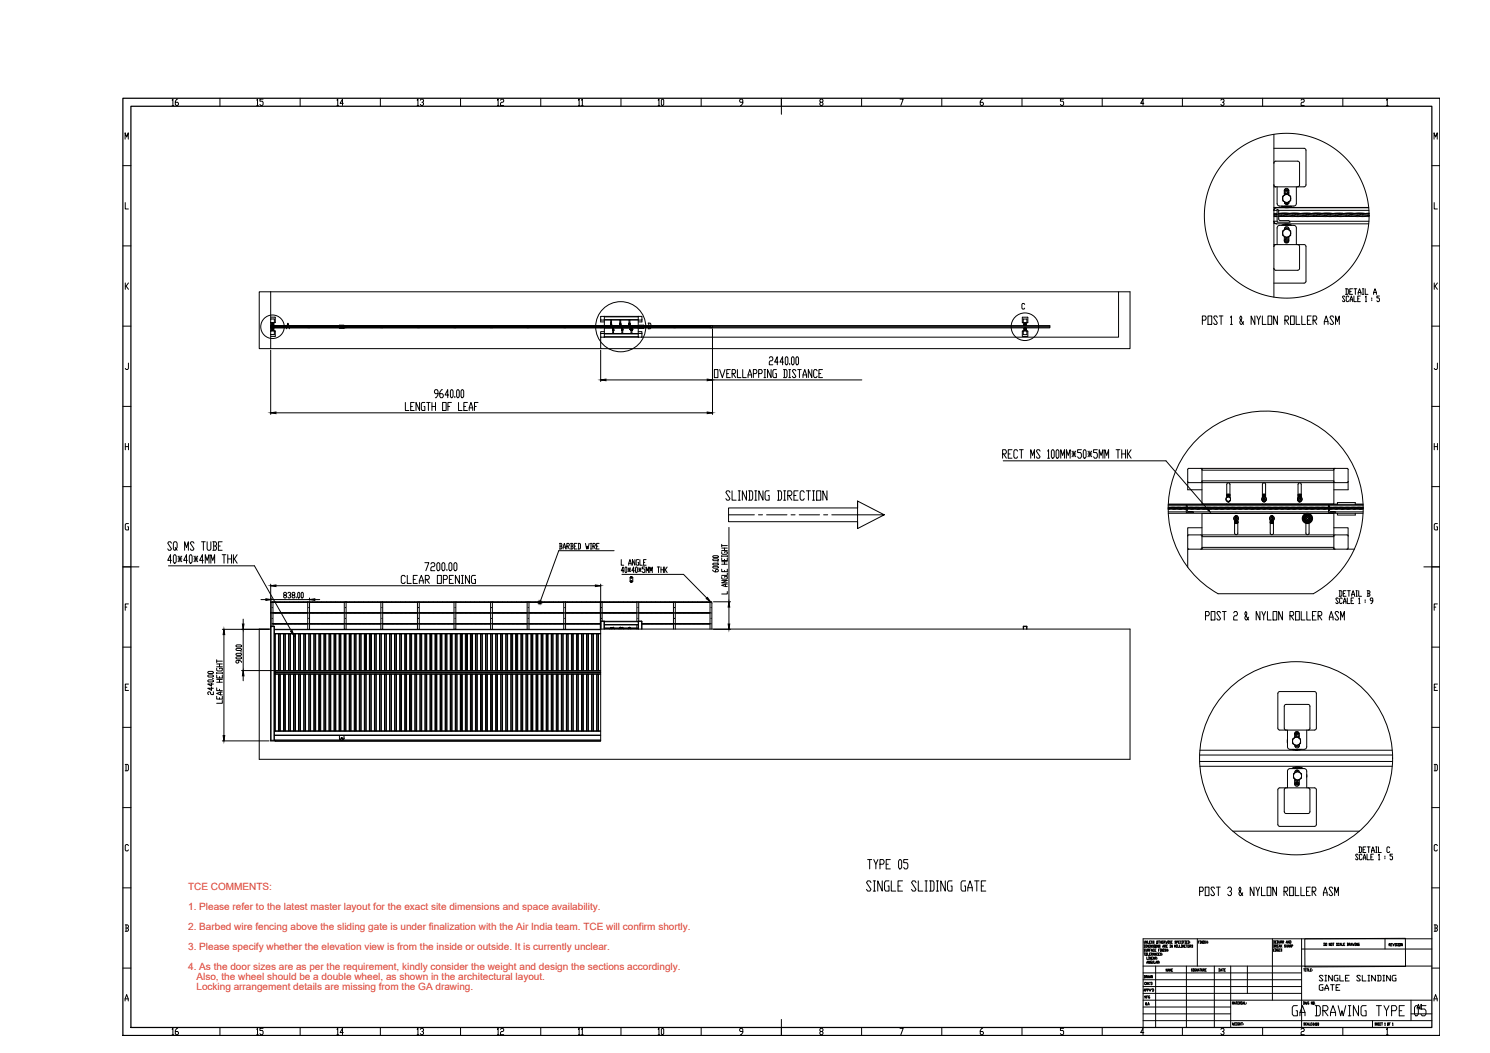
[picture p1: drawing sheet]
<svg xmlns="http://www.w3.org/2000/svg" width="841mm" height="594mm" viewBox="0 0 841 594" stroke-linecap="round" stroke-linejoin="round" font-family="sans-serif">
<defs><g id="words">
<text font-size="10.1" x="488" y="504">SINGLE SLIDING GATE</text>
<text font-size="9.7" x="728" y="574">GA DRAWING TYPE 05</text>
<text font-size="9.3" x="489" y="491">TYPE 05</text>
<g font-size="8.8">
<text x="93" y="312">SQ MS TUBE</text>
<text x="679" y="351">POST 2 &amp; NYLON ROLLER ASM</text>
<text x="676" y="507">POST 3 &amp; NYLON ROLLER ASM</text>
</g>
<g font-size="8.4">
<text x="677" y="184">POST 1 &amp; NYLON ROLLER ASM</text>
<text x="565" y="260">RECT MS 100MM*50*5MM THK</text>
<text x="93" y="319">40*40*4MM THK</text>
</g>
<g font-size="7.1">
<text x="96" y="61">16</text>
<text x="144" y="61">15</text>
<text x="189" y="61">14</text>
<text x="234" y="61">13</text>
<text x="279" y="61">12</text>
<text x="102" y="585" transform="rotate(-90 102 585)">16</text>
<text x="149" y="585" transform="rotate(-90 149 585)">15</text>
<text x="195" y="585" transform="rotate(-90 195 585)">14</text>
<text x="240" y="585" transform="rotate(-90 240 585)">13</text>
<text x="285" y="585" transform="rotate(-90 285 585)">12</text>
</g>
<g font-size="6.6">
<text x="758" y="167">DETAIL A</text>
<text x="755" y="338">DETAIL B</text>
<text x="766" y="482">DETAIL C</text>
</g>
<g font-size="6.2">
<text x="375" y="61" transform="rotate(-90 375 61)">10</text>
<text x="375" y="585" transform="rotate(-90 375 585)">10</text>
</g>
<g font-size="5.7">
<text x="330" y="61" transform="rotate(-90 330 61)">11</text>
<text x="799" y="570">A1</text>
<text x="330" y="585" transform="rotate(-90 330 585)">11</text>
</g>
<g font-size="5.6" fill="#db3223">
<text x="106" y="502">TCE COMMENTS:</text>
<text x="106" y="513">1. Please refer to the latest master layout for the exact site dimensions and space availability.</text>
<text x="106" y="524">2. Barbed wire fencing above the sliding gate is under finalization with the Air India team. TCE will confirm shortly.</text>
<text x="106" y="536">3. Please specify whether the elevation view is from the inside or outside. It is currently unclear.</text>
<text x="106" y="547">4. As the door sizes are as per the requirement, kindly consider the weight and design the sections accordingly.</text>
<text x="111" y="553">Also, the wheel should be a double wheel, as shown in the architectural layout.</text>
<text x="111" y="558">Locking arrangement details are missing from the GA drawing.</text>
</g>
<text font-size="4.4" x="645" y="564">MFG</text>
</g></defs>
<!-- layer: 0 -->
<g fill="none" stroke="#000" stroke-width=".56">
<path d="M124 55v5M169 55v5M215 55v5M260 55v5M305 55v5M351 55v5M396 55v5M419 58h-1l-1-1 1-1 1 1v1l-1 1M441 55v9M463 58v-1l1-1 1 1-2 1v1h1h1l-1-1M486 55v5M508 56h2l-2 3"/>
<path d="M532 55v5M555 56l-2 1v2h2v-1h-2M577 55v5M600 56h-1v1h1v1v1h-1M622 55v5M646 58h-2l1-2v3M667 55v5M689 57l1-1 1 1-1 1M690 58h1l-1 1h-1M713 55v5M734 57l1-1 1 1v1h-2v1h2M758 55v5"/>
<path d="M783 57v-1v3M783 59h.1M71 79v-4l1 2v-2v4M719 76v92M809 79v-4l1 2 1-2v4M69 93h5M719 84h17h1v20l-1 1h-17M719 92l1-1h13l1 1v12l-2 1M808 93h5M71 114v4h1M719 117h6M719 104l1 1"/>
<path d="M721 105v10v1h1M721 118l1 1v5l6 1h-7zM722 119h51M723 116l1 1M724 116l2 1 3-1M724 112a2.2 2.2 0 0 0 3 2M724 112a2.3 2.3 0 0 0 3 2M725 116h3M725 108v2M725 108a1.2 1.2 0 0 1 1 0 1.2 1.2 0 0 1 1 1M725 109h2M725 115h.1"/>
<path d="M725 108l1 1M726 116h1M726 115h.1M727 108v1M727 115h.1M727 107h-2M727 110a2.3 2.3 0 0 0-3 2M727 110l1 1 1 1M727 110l2 2M727 108a1.3 1.3 0 0 0-1-2 1.3 1.3 0 0 0-1 2M727 108v2M727 108h-2"/>
<path d="M727 115h-2M728 114a1.3 1.3 0 0 1-2 1 1.3 1.3 0 0 1-1-1M728 117h45M729 112l-2 2M729 112a1.4 1.4 0 0 1-2 2M729 116a5 5 0 0 1-5 1M732 105l-1 11h-1h-8M773 117h-53l-1 2h2M810 114v4h1M69 139h5M719 138h17l1 1v20l-1 1h-17M719 126h1"/>
<path d="M719 121h2h-1M719 122h2M719 121v1h2M720 138l-1 1M720 122h-1M721 125h-2l1 1h53M721 120h-2v1M721 121h-1M722 121h2M722 120l8 1M722 121l6 1h5M722 120h.1"/>
<path d="M722 122h.1M722 120h3M722 127h8l1 1 1 10M722 127h-1v2v9M723 121h.1M723 121l4-1 9 1M723 127a5 5 0 0 1 6 0M724 127h3h1M725 122h3M725 136h2M725 136a1.3 1.3 0 0 0 1 1 1.3 1.3 0 0 0 1-1M725 135h2"/>
<path d="M725 134h2M725 133v3M725 130a1.3 1.3 0 0 1 1-2 1.4 1.4 0 0 1 2 2M725 129h3M725 133h2v3M725 130a2.3 2.3 0 0 0 0 3 2.3 2.3 0 0 0 4-1M725 130l1-1 1 1M725 127h2M725 130h2M725 130a2.3 2.3 0 0 0 0 3M725 137h2M725 128v1"/>
<path d="M726 134v1M726 128v1M726 121l9 1h4M726 122h-4M726 134l1 1M727 121h-1M727 128v1M727 130h1a1.2 1.2 0 0 1 1 2M727 130l2 2M728 120l3 1M728 125h45M728 120h6"/>
<path d="M728 120h-6M729 132l-2 2M729 121l5-1 8 1M729 121h.1M731 122h3M732 121l9 1h4M732 138l2 1v12l-1 1h-13l-1-1M733 121h.1M734 121h3M734 120h6M736 121l4-1 8 1M736 121h-1"/>
<path d="M738 121l9 1h4M739 121h.1M740 122h-3M740 120h3M742 121l4-1 8 1M742 121h-1M743 122h3M744 121l9 1h4M745 121h.1M746 120l3 1M746 120h7M747 120h-7"/>
<path d="M748 121l4-1 8 1M748 121h-1M749 122h3M750 121l9 1h4M751 121h.1M752 121h3M752 120h7M754 121l4-1 8 1M754 121h.1M757 121l8 1h4M757 121h.1M758 122h-3"/>
<path d="M759 120h2M760 121h.1M760 121l4-1 9 1M761 122h3M763 121l10 1M763 121h.1M764 120l4 1M765 120h6M765 120h-6M766 121h7M766 121h.1M768 122h3"/>
<path d="M769 121h4M769 121h.1M772 121h.1M773 120h-2M773 120l-2 1M773 121h-1M808 139h5M71 160v3M73 160l-2 1M810 160v3M811 160l-1 1M71 161l2 2"/>
<path d="M153 179h2v3h-2M153 165h-7v32h7v-8M153 165v24M153 165h478M341 178v1M341 178v2M341 178l-2 1v3h2M341 178l19 1M341 179h19M360 178l2 1v3h-2M360 179v1M360 178v1"/>
<path d="M577 179h3v3h-3zM578 172v-1l-1 1v2h1M759 168l-1-1v1l1 2h-1M761 168v-1l-1 1v2h1M762 170l1-3v3M764 167v3h2M768 167h-2v3h2M771 168v-1v3M771 170h.1M774 169v1M779 167h-2v1l2 1-1 1h-1M810 161l1 2"/>
<path d="M69 184h5M153 187h2v3h-2M153 182v2M153 197h186M153 185h249M153 184h39M153 180h2v2M153 184h.1M153 184h249v1M153 184h440M153 185h.1M153 184v1h1"/>
<path d="M153 184v1h21M153 184h2h-2M153 184h2M153 184h1M153 185h1M153 183h1M154 184h.1M154 182v1M154 186h.1M154 183h.1M154 185h.1M154 185v1"/>
<path d="M154 182h.1M154 184h1M154 184h-1M154 183h-1M155 187v-2h-2v2M155 182l-1 2M155 184h.1M155 187v2h-2M155 184h1M155 184h2M156 184h1M156 184h-1"/>
<path d="M156 184h.1M156 184h2M157 184h1M157 184h2M157 184h.1M158 184h.1M158 184h1M158 184h2M159 184h.1M159 184h1M159 184h2M159 184h3"/>
<path d="M160 184h1M160 184h.1M161 184h-1M161 184h1M161 184h.1M161 184h2M162 186l1-4v4M162 184h1M162 184h1h-2M163 184h.1M163 184h2M163 184h1h-1"/>
<path d="M164 184h-1M164 184h.1M164 184h1M164 184h2M165 184h1M165 184h.1M165 184h2M166 184h.1M166 184h1M166 184h2M166 184h-1M167 184h2"/>
<path d="M167 184h.1M167 184h1M168 184h.1M168 184h2M169 184h.1M169 184h-1M169 184h1M169 184h2M170 184h.1M170 184h1M170 184h2M171 184h.1"/>
<path d="M171 184h2M171 184h1h-1M171 184h1M172 184h.1M172 184h2M172 184h1M173 184h1M173 184h.1M174 184h.1M174 184h-1M174 184h1M174 184h2"/>
<path d="M174 184h3M175 184h.1M175 185h-1v-1v1h62M175 184h2M175 184h1M176 184h1M176 184h.1M176 184h2M177 184h.1M177 184h-1M177 184h1M177 184h2"/>
<path d="M178 184h.1M178 184h1M178 184h2M179 184h.1M179 184h1M179 184h2M179 184h-1M180 184h.1M180 184h1M180 184h2M181 184h.1M182 184h-1h2"/>
<path d="M182 184h2h-2M182 184h.1M182 184h-1M182 184h2M182 184h-2M182 184h1M183 184h1M183 184h.1M183 184h2M184 184h.1M184 184h2M184 184h1"/>
<path d="M185 184h.1M185 184h-1M185 184h2M185 184h3M185 184h1M186 184h.1M186 184h1M187 184h.1M187 184h1M187 184h2M187 184h-1M188 184h.1"/>
<path d="M188 184h2M188 184h1M189 184h.1M189 184h2M189 184h1M190 184h1M190 184h.1M190 184h-1M190 184h2M191 184h1M191 184h-1h2M191 184h2"/>
<path d="M191 184h.1M192 184h.1M192 185h2M192 184h2M192 184h1M193 184h.1M193 184h1M194 184h.1M194 184h151M194 184h1M194 184h2M194 185h1"/>
<path d="M194 184v1M195 184h1M195 184h2M195 184h-1M195 184h.1M195 185h.1M196 184h1M196 184h.1M197 184h1M197 184h.1M197 184h2M198 184h-1"/>
<path d="M198 184h.1M198 184h1M198 184h2M198 184h3h-1M199 184h.1M199 184h1M199 184h2M200 184h.1M200 184h1M200 184h2M200 184h-1M201 184h2"/>
<path d="M201 184h.1M201 184h1M202 184h.1M202 184h2M203 184h-1M203 184h1M203 184h.1M203 184h3M204 184h1M204 184h.1M204 184h2M205 184h.1"/>
<path d="M205 184h1M205 184h2M206 184h.1M206 184h2M206 184h1M207 184h.1M207 184h1M208 184h-1M208 184h2M208 184h.1M208 184h-1h2M208 184h-2"/>
<path d="M208 184h1M209 184h.1M209 184h2M209 184h1M210 184h1M210 184h3h-2M210 184h.1M211 184h1M211 184h.1M211 184h-2M211 184h-1M211 184h2"/>
<path d="M212 184h.1M212 184h1M212 184h2M213 184h.1M213 184h1M213 184h2M214 184h1M214 184h.1M214 184h1zM215 184h.1M215 184h2M215 184h1"/>
<path d="M215 185v-1v1M216 184h-1M216 184h1M216 184h.1M216 184h2M216 185h.1M217 184h1M218 184h.1M218 184h2M218 184h1M218 184h-1h2M219 184h.1"/>
<path d="M219 184h-1M219 184h1M219 184h2M220 184h1M220 184h-1h2M220 184h.1M221 184h.1M221 184h1M221 184h1h-2M221 184h2M221 184h-1M222 184h2"/>
<path d="M222 184h.1M222 184h1M223 184h.1M223 184h2M224 184h1M224 184h.1M224 184h-1M224 184h2M225 184h.1M225 184h1M225 184h2M226 184h.1"/>
<path d="M226 184h1M226 184h2M226 184h3M227 184h2M227 184h.1M227 184h1M228 184h.1M228 184h1M228 184h2M229 184h1M229 184h-1M229 184h2"/>
<path d="M229 184h.1M229 184h3h-1M230 184h.1M230 184h2M230 184h1M231 184h1M231 184h.1M231 184h2M232 184h.1M232 184h-1M232 184h1M232 184h2"/>
<path d="M233 184h.1M233 184h1M233 184h2M234 184h.1M234 184h1M234 184h2h-1M234 184h-1h1M234 184h2M235 184h1M235 184h.1M236 184h-1M236 184h1"/>
<path d="M236 184h.1M236 184h2M237 185h.1M237 184h2M237 184h.1M237 184h-1M237 184h1M238 184h1M238 184h.1M239 184h-1h2M239 184h.1M239 184h3h-2"/>
<path d="M239 184h1M239 184h2M239 184h-1M240 184h.1M240 184h-1M240 184h2M240 184h1M241 184h1M241 184h.1M241 184h2M242 184h1M242 184h.1"/>
<path d="M242 184h2M242 184h-1M243 184h.1M243 184h2M243 184h1M244 184h.1M244 184h2M244 184h1M245 184h1M245 184h.1M245 184h-1M245 184h2"/>
<path d="M246 184h1M246 184h2M246 184h.1M247 184h.1M247 184h1M247 184h2M248 184h1M248 184h.1M249 184h1M249 184h-1h2M249 184h.1M250 184h1"/>
<path d="M250 184h1h-2M250 184h-1M250 184h2M250 184h.1M251 184h1M251 184h.1M252 184h1M252 184h.1M252 184h2M253 184h.1M253 184h-1M253 184h1"/>
<path d="M253 184h2M254 184h1M254 184h.1M254 184h2M255 184h.1M255 184h1M255 184h-1M256 184h.1M256 184h2M256 184h1M257 185l-1-1v1M257 184h.1"/>
<path d="M257 184h2M257 184h-1M257 185h.1M258 184h1M258 184h-1M258 184h.1M258 184h3h-1M259 184h1M259 184h.1M259 184h2M260 184h.1M260 184h2"/>
<path d="M260 184h1M261 184h.1M261 184h2M261 184h1M262 184h1M262 184h.1M262 184h2M263 184h1M263 184h.1M263 184h2M263 184h-1h1M263 184h3"/>
<path d="M264 184h.1M264 184h2M264 184h1M265 184h1M265 184h.1M265 184h2M266 184h.1M266 184h-1M266 184h1M266 184h2M267 184h.1M267 184h1"/>
<path d="M268 184h-1h2M268 184h.1M268 184h2h-1M268 184h1M268 184h2M268 184h-1M269 184h.1M269 184h2M269 184h1M270 184h2M270 184h.1M270 184h1"/>
<path d="M271 184h1M271 184h.1M271 184h-1M271 184h2M272 184h1M272 184h2M272 184h.1M273 184h.1M273 184h1M273 184h2M274 184h.1M274 184h-1"/>
<path d="M274 184h1M274 184h2M274 184h3M275 184h1M275 184h.1M276 184h.1M276 184h1M276 184h-1M277 184h.1M277 184h-1M277 184h1M277 184h2"/>
<path d="M277 185h.1M277 184v1M278 184h.1M278 184h-1M278 185h.1M278 184h2M278 184h2h-2M279 184h1M279 184h.1M279 184h-1M279 184h2M280 184h.1"/>
<path d="M280 184h1M280 184h2M281 184h.1M281 184h2M281 184h1M282 184h.1M282 184h1M282 184h2M283 184h1M283 184h.1M283 184h2M284 184h1"/>
<path d="M284 184h.1M284 184h-1M284 184h2M285 184h.1M285 184h1M286 184h1M286 184h.1M286 184h1h-1M286 184h2M287 184h-1M287 184h.1M287 184h1"/>
<path d="M287 184h3h-1M287 184h2M288 184h.1M288 184h1M288 184h2M289 184h.1M289 184h1M289 184h2M289 184h-1M290 184h2M290 184h.1M290 184h1"/>
<path d="M291 184h.1M291 184h2M292 184h1M292 184h.1M292 184h-1M292 184h3M293 184h1M293 184h.1M294 184h1M294 184h.1M294 184h2M295 184h.1"/>
<path d="M295 184h1M295 184h2M296 184h1M296 184h.1M297 184h-1h2M297 184h.1M297 184h1M297 184h-2M298 184h-1M298 184h1M298 185h.1M298 184v1"/>
<path d="M298 184h.1M298 184h1zM298 184h2M298 185h1M299 184h1M299 184h.1M299 184h2M300 184h1M300 184h.1M300 184h-1M300 184h2M301 184h.1"/>
<path d="M301 184h1M302 184h.1M302 184h-1h2M302 184h1M302 184h2M303 184h.1M303 184h1M303 184h2M303 184h3M304 184h1M304 184h.1M305 184h1"/>
<path d="M305 184h.1M305 184h-1M305 184h2M306 184h1M307 184h1M307 184h.1M307 184h2M308 184h.1M308 184h-1M308 184h1M308 184h2M309 184h1"/>
<path d="M309 184h-1h2M309 184h.1M309 184h2M310 184h.1M310 184h1M310 184h2M310 184h-1M311 184h2M311 184h.1M311 184h1M312 184h.1M312 184h2"/>
<path d="M313 184h1M313 184h.1M313 184h-1M313 184h2M314 184h.1M314 184h1M314 184h2M315 184h.1M315 184h1h-1M315 184h2M315 184h1M316 184h.1"/>
<path d="M316 184h2M316 184h1M317 184h1M317 184h.1M318 184h-1M318 184h.1M318 185h-82v-1v1h1M318 184h2M318 184h1M318 184h3M319 184h.1M319 184h2"/>
<path d="M319 184h-1M319 184h1M319 185h-1v-1v1h41M320 184h1M320 184h.1M320 184h2M321 184h.1M321 184h-1M321 184h1M321 184h2M322 184h.1M322 184h1"/>
<path d="M322 184h2M323 184h.1M323 184h1M323 184h2M323 184h-1M324 184h.1M324 184h1M324 184h2M325 184h.1M326 184h-1h2M326 184h.1M326 184h-1"/>
<path d="M326 184h2h-2M326 184h1M326 184h-2M327 184h1M327 184h.1M328 184h1M328 184h.1M328 184h2M329 184h.1M329 184h-1M329 184h2M330 184h.1"/>
<path d="M330 184h1M330 184h-1h3M331 184h.1M331 184h1M331 184h2M331 184h-1M332 184h.1M332 184h2M332 184h1M333 184h.1M333 184h2M333 184h1"/>
<path d="M334 184h1M334 184h.1M334 184h-1M334 184h2M335 184h1M335 184h-1h2M335 184h2M335 184h.1M336 184h.1M336 184h1M336 184h2M337 184h.1"/>
<path d="M337 184h1M337 184h2M338 184h1M338 184h.1M339 184h.1M339 184h-1M339 184h2M339 184h1M339 188v2M339 188h2M339 180h2M339 185v-1v1"/>
<path d="M339 190v7h299v-32h-7v25h-269M339 190h2M340 184h1M340 184h-1M340 185h.1M340 184h.1M341 184h1M341 184h.1M341 187h-2v1M341 188h19M341 190h19M341 181v3h19v-3"/>
<path d="M341 185v5M341 190h.1M341 180h19M341 184h2M342 184h-1M342 184h1M342 184h2M342 184h3h-1M342 184h.1M343 184h.1M343 184h1M343 184h2"/>
<path d="M344 184h.1M344 184h1M344 184h2M344 184h-1M345 184h2M345 183h.1M345 184h5M345 182h.1M345 183v-2v2M345 184h.1M345 182v1M345 184h1"/>
<path d="M346 184h.1M346 184h2M346 186h.1M346 185h.1M346 185v1M346 186v2v-2M347 184h-1M347 184h1M347 184h.1M347 184h3M348 184h1M348 184h.1"/>
<path d="M348 184h2M349 184h.1M349 184h1M349 184h2M350 184h.1M350 184h2M350 184h5M350 183h.1M350 182v1M350 182h.1M350 183v-2v2M350 184h1"/>
<path d="M351 184h.1M351 184h1M351 186v2v-2M351 186h.1M351 185h.1M351 184h2M351 185v1M352 184h-1M352 184h1M352 184h.1M352 184h2M353 184h.1"/>
<path d="M353 184h2M353 184h1M354 184h1M354 184h3h-2M354 184h.1M355 184h1M355 184h.1M355 184h-2M355 184h-1M355 184h6M355 183h1M355 183h.1"/>
<path d="M356 182h.1M355 184h2M355 182v1M356 183l-1-2v2M356 183h.1M356 182h-1M356 183h-1M356 184h.1M356 184h1M356 186h.1M356 185h.1M356 186v2l1-2"/>
<path d="M356 184h2M356 185h1M356 185v1M357 186h.1M356 186h1M357 184h.1M357 185h.1M357 185v1M357 185l-1 1M357 186h-1M357 184h1M357 184h2"/>
<path d="M358 184h1M358 184h.1M359 184h.1M359 184h-1h1M360 184h.1M360 184h1M360 184h2M360 187h2v1M360 185v5M360 190h2M360 188h2M360 190h.1"/>
<path d="M360 180h2M360 185h-1v-1l1 1h20M361 184h1M361 184h2M361 185h2M361 184h.1M362 184h.1M362 184h2M362 184h1M362 188v2M363 184h.1M363 184h-1"/>
<path d="M363 184h1M363 184h2M363 184h230v1h-191M364 184h1M364 184h-1h2M364 184h.1M365 184h.1M365 184h1M365 184h1h-2M365 184h2M365 184h-1M366 182h1v2"/>
<path d="M366 184h2M366 184h.1M366 184h1M366 184h1v1h-1M366 182v3M367 184h.1M367 184h2M367 184h2h-2M368 184h1M368 184h.1M368 184h-1M368 184h2"/>
<path d="M369 184h.1M369 184h1M369 184h2M370 184h.1M370 184h1M370 184h2M370 184h3M371 184h.1M371 184h1M372 184h1M372 184h.1M372 184h2"/>
<path d="M373 184h-1M373 184h1M373 184h.1M373 184h2M373 184h3h-1M374 184h.1M374 184h2M374 184h1M375 184h1M375 184h.1M375 184h2M376 184h.1"/>
<path d="M376 184h-1M376 184h1M376 184h2M377 184h.1M377 184h1M377 184h2M378 184h.1M378 184h1M378 184h2M378 184h-1h1M379 184h.1M379 184h1"/>
<path d="M380 184h.1M380 184h-1M380 184h1M380 184h2M381 184h1M381 184h.1M381 184h-1M381 185h-1v-1v1h22M381 184h2M382 184h1M382 184h.1M383 184h-1h2"/>
<path d="M383 184h1M383 184h.1M383 184h3h-2M383 184h2M383 184h-1M384 184h-1M384 184h.1M384 184h2M384 184h1M385 184h1M385 184h.1M385 184h2"/>
<path d="M386 184h.1M386 184h1M386 184h2M386 184h-1M387 184h.1M387 184h2M387 184h1M388 184h.1M388 184h2M388 184h1M389 184h1M389 184h.1"/>
<path d="M389 184h-1M389 184h2M390 184h1M390 184h2M390 184h.1M391 184h.1M391 184h1M391 184h2M392 184h.1M392 184h1M393 184h1M393 184h-1h2"/>
<path d="M393 184h.1M394 184h-1M394 184h1M394 184h1h-2M394 184h2M394 184h.1M395 184h1M395 184h.1M396 184h1M396 184h.1M396 184h2M397 184h.1"/>
<path d="M397 184h-1M397 184h1M397 184h2M398 184h.1M398 184h1M398 184h2M399 184h.1M399 184h1M399 184h2M399 184h-1M400 184h.1M400 184h1"/>
<path d="M401 184h.1M401 184h-1M401 185v-1v1M402 185h.1M402 185h191M577 187h3v3h-3zM578 183h.1M578 185h1v4h-1zM578 184h1M578 185h1zM578 186h1M578 186h.1"/>
<path d="M578 183h1M578 182v1M578 182h1M578 186l1 1M578 185v1M578 185h1M579 183h-1M579 186h.1M579 185h.1M579 182v1M579 183h.1M579 182h.1"/>
<path d="M579 182h-1M579 185v1M579 185h-1h1M579 184l1-4h-2v4M808 184h5M72 205v3h-1M811 205v3h-1M69 229h5M808 229h5M71 250v4M71 252h2M73 250v4"/>
<path d="M566 260h92l23 27M677 247a55 55 0 0 1 82 7 55 55 0 0 1-18 81h-53a55 55 0 0 1-11-88zM810 252h1M810 250v4M811 250v4M69 275h5M412 278l-1-1h-1v1l2 3-1 1h-1v-1M413 277v5h3M417 277h1M417 277v5M421 277v5l-2-5v5M423 277h1l1 1v3l-1 1h-1"/>
<path d="M423 277v5M426 277h1M427 277v5M431 277v5l-3-5v5M434 277h-2v1v3v1h2v-2M439 277h2v1v3v1h-2M439 277v5M442 277h1M443 277v5M445 280h1l1-1-1-2h-1v5M445 280l2 2M448 280h1"/>
<path d="M450 277h-2v5h2M454 278l-1-1h-1v1v3v1h1l1-1M455 277h2M456 277v5M459 277h1M459 277v5M461 277h2v5h-2zM467 277v5l-3-5v5M678 264v1M678 272v12h75v-12M678 264v8M678 264h75v1"/>
<path d="M678 272h75M678 265h75M678 271h75M678 264h-7l-1 1v11h8M678 272h-7h-1M692 280h.1M692 273v8M692 273a.9 .9 0 0 1 1-1 .9 .9 0 0 1 1 1M692 279h2h-2M692 279h2M692 280h2M693 280h.1"/>
<path d="M694 280h.1M694 273v8M713 273v8M713 280h.1M713 273a.9 .9 0 0 1 0-1 .9 .9 0 0 1 1 1M714 280h.1M714 273v8M714 280h-1M714 279h-1h1M714 279h-1M733 273v8M733 273a.9 .9 0 0 1 1-1 .9 .9 0 0 1 0 1"/>
<path d="M733 280h.1M733 280h1M734 280h.1M734 273v8M734 280h-1M734 279h-1h1M734 279h-1M753 264h7l1 1v11h-8M753 272h1M753 265v7M754 264l-1 1M761 272h-1h-7"/>
<path d="M808 275h5M73 295h-2v1v3h2v-2h-1M411 290h15M417 282h1M426 282h1M428 290h2M433 290h11M442 282h1M446 290h3M451 290h12M459 282h1M465 290h2"/>
<path d="M469 290h15v8M484 283v7h15l-15-7v4h-73v7h73v4l15-8M659 287h2M659 287h4M659 287h7M659 286h1M659 286l6 1M659 285h11M659 289h11M659 285h110M659 284h34M659 290h110"/>
<path d="M659 287h.1M660 287h-1M660 286h2M661 287h.1M661 286l7 1M662 287h2M663 287h7h-4M663 287h.1M664 286h1M665 287h-1M665 286l4 1M665 287h2"/>
<path d="M666 287h.1M667 286h2M668 287h.1M669 287h1M670 286h-10M670 286h-2M670 285v3l4 1h-4zM670 285h80M670 286h1M670 286l5 1M671 286h1M671 286h17"/>
<path d="M671 287h.1M671 286l7 1M672 287h-2h6M672 287h2M673 287h7M673 287h-3M673 287h.1M674 289h76M674 286h2M675 287h.1M675 286l7 1M676 287h1"/>
<path d="M676 287h7M677 287h-1M677 286h2M678 287h.1M678 286l7 1M678 298h-8v4M680 287h7M680 287h.1M681 287h-2M681 286h1M682 287h-1M682 286l6 1"/>
<path d="M682 287h2M683 287h7M683 287h.1M684 286h2M685 287h.1M685 286l7 1M686 287h1M686 287h7M687 287h.1M688 287h.1M688 286l7 1M690 287h7"/>
<path d="M690 287h.1M691 287h-2M691 286h-4h2M692 287h.1M692 286l7 1M692 282l1 1h1M692 282a1.3 1.3 0 0 0 2 1M692 284h2M692 287h2M693 287h7M693 283h.1M694 287h-1"/>
<path d="M694 283h-1M694 281l1 1M694 281l-1-1-1 1v1M694 281a1.3 1.3 0 0 0-2 1M694 284h19M694 286h2M694 283a.9 .9 0 0 1-1 0 .9 .9 0 0 1-1 0M694 286h4M694 286h-3h1M695 282l-1 1M695 287h.1M695 286l7 1"/>
<path d="M696 287h2M696 292l1 2M697 287h7M697 295h2zM697 290h2M697 292a.9 .9 0 0 1 1-1 .9 .9 0 0 1 1 1M697 287h.1M697 294v1l2-1M697 291h1M697 291l-1 1M697 294h1M697 294v1"/>
<path d="M698 291h.1M698 294v1M698 292h-1l1 1v-1l-1 1M698 294h.1M698 291l1 1M698 295h.1M698 286l7 1M698 287h.1M699 295h.1M699 294v1M699 294h.1M699 293v8a.9 .9 0 0 1-1 1 .9 .9 0 0 1-1-1v-8"/>
<path d="M699 295h-2M699 294h-2M699 292l-1 2M700 287h7M700 287h.1M701 287h-2M701 286h2M701 286h-3h1M702 287h.1M702 286l7 1M703 287h1M703 287h7"/>
<path d="M704 287h.1M704 286h2M704 286h4M705 286h-4M705 287h.1M705 286l7 1M706 287h2M707 287h7M707 287h.1M709 286l7 1M709 287h-1M710 287h7"/>
<path d="M711 287h-1M711 287h-2M711 286h2M711 286h-3h1M712 286l7 1M712 287h.1M712 282l1 1M713 284h2M713 283a.9 .9 0 0 0 1 0M713 287h1M713 281h1M713 281l-1 1"/>
<path d="M713 283h1M713 281v1M714 281l-1 1h1M714 281v1h-1M714 281h.1M714 283h.1M714 287h7M714 287h.1M714 281l1 1M714 284h19M714 286h2M715 286h3"/>
<path d="M715 286h-4M715 282l-1 1M715 286l7 1M715 287h.1M716 287h2M717 292v2M717 287h7M717 294h.1M717 293v8a.9 .9 0 0 0 1 1 .9 .9 0 0 0 1-1v-8M717 294h2M717 295h2M717 295h.1"/>
<path d="M717 290h2M717 291v1M717 291h2M717 287h.1M717 292h2l-1 1v-1l1 1M718 291h.1M718 294v1M718 291h-1M719 291v1M719 294l-1 1-1-1M719 292a.9 .9 0 0 0-1-1 .9 .9 0 0 0-1 1M719 286l7 1"/>
<path d="M719 287h.1M719 292v2M720 287h7M721 287h.1M721 287h-1M721 286h2M721 286h-3h2M722 286l7 1M722 287h.1M723 287h2M724 287h7M724 287h.1"/>
<path d="M725 286h1M725 286h3M725 286h-4M726 286l7 1M726 287h-1M727 287h1M727 287h7M728 287h-1M729 286l7 1M729 287h.1M731 287h7M731 287h.1"/>
<path d="M732 287h-2M732 286h1M732 286h-4h2M732 282l1 1M732 287h.1M732 286l7 1M733 284h2M733 283a.9 .9 0 0 0 1 0M733 281h1M733 281l-1 1M733 283h1M733 287h2"/>
<path d="M733 281v1l1-1M734 287h7M734 281h-1v1M734 281l1 1M734 287h.1M734 284h21M735 286h2M735 282l-1 1M735 286h4M735 286h-3M736 292h.1M736 293h.1"/>
<path d="M736 287h.1M736 286l7 1M736 291h.1M736 291h1M737 287h1M737 294h-1M737 291h.1M737 294h.1M737 290h-59v12M737 287h7M737 290l1 1M738 294l-1 1"/>
<path d="M738 287h.1M738 294v1M738 290v1M738 292l1 1h-1M738 294l1 1M739 292h-1l-1 1h1M739 293h-1M739 290v1M739 291a1.3 1.3 0 0 0-2 1 1.3 1.3 0 0 0 0 2M739 291v1M739 290h14v12M739 294h.1"/>
<path d="M739 295v6a.9 .9 0 0 1-1 1 .9 .9 0 0 1-1-1v-6M739 291h.1M739 287h.1M739 286l7 1M739 294h1M739 292a1.4 1.4 0 0 1-2 2M739 293h1M740 291h-1M740 293h.1M740 292h.1M740 292h-1M741 287h7"/>
<path d="M741 287h.1M742 287h-2M742 286h1M742 286h-4h2M743 287h-1M743 286l7 1M743 287h2M744 287h6M744 287h.1M745 286h2M746 287h.1M746 286l4 1"/>
<path d="M747 287h1M747 287h3M748 287h.1M748 286h2h-1M749 287h.1M750 286h-8M750 285v1v2l4 1h-4zM750 285h19M750 287h3M750 286l6 1M750 286h2M750 287h4"/>
<path d="M751 287h7M751 287h-1h2M751 287h.1M752 286h2M752 286h10M753 286l7 1M753 287h.1M753 298h8v4M754 287h1M754 289h15M754 287h7M755 287h-1"/>
<path d="M755 285v-1h10v1M755 290v1h10v-1M755 286h2M756 287h.1M756 286l7 1M757 287h2M758 287h7M758 287h.1M759 286h1M760 287h-1M760 286l7 1M761 287h7"/>
<path d="M761 287h.1M762 287h-2M762 286h2M763 287h.1M763 286l6 1M764 287h1M764 287h5M765 287h.1M765 284h4M765 286h2M766 287h.1M767 287h2"/>
<path d="M768 287h1M768 287h.1M769 286h-3M769 286h-7M811 295h-1v1v3h1v-2M69 320h9M95 319h49l20 37M316 307h1v1M316 307v3M316 308h1v1l-1 1M318 310l1-3v3M318 309h1"/>
<path d="M320 308h1v-1h-1v3M320 308l1 2M322 307h1v1M322 308h1v1l-1 1M322 307v3M324 308h1M326 307h-2v3h2M326 307h2v2l-2 1M327 307v3M330 307l1 3v-2l1 2 1-3M333 310h1M333 307h1"/>
<path d="M334 307v3M335 308h1v-1h-1v3M335 308l1 2M337 308h.1M338 307h-1v3h1M347 311h-32l-10 28M351 316v3h1M353 320h1l-1 3zM355 319l1-3v3M355 318h1M358 316v3l-1-3v3M359 320h1l-1 3z"/>
<path d="M360 316h-1v3h1v-2M361 316v3h2M363 317h1M364 320h-1v1h1v2h-1M365 316h-2v3h2M371 320h1M372 320v3M373 320v3M374 320v3M375 320v3M377 320l-2 1M670 302v7l1 1"/>
<path d="M671 310h-1v10M671 310h7M678 302h75M678 309v1h75v-1M678 302v7M678 303h75M678 309h75M678 302h-7h-1M678 309v1M753 309l1 1M753 310h11M753 302v7"/>
<path d="M753 302h7h1M754 302h-1M761 302v7l-1 1M804 320h9M153 340h.1M154 340h.1M154 340h-1v13M154 340h1M154 340v13M155 340h-1M155 340h2M155 340h.1"/>
<path d="M155 340h1M156 340h.1M156 340h1M156 340h2M156 340h-1M157 340h1M157 340h.1M157 340h2M158 340h1M158 340h2M158 340h.1M159 340h2"/>
<path d="M159 340h.1M160 340h1M160 340h.1M160 340h2M161 340h1M161 340h.1M161 340h2M162 340h-1M162 340h1M162 340h2M162 340h.1M163 340h1"/>
<path d="M163 340h.1M163 340h2M164 340h.1M164 340h1M164 340h2M165 340h1M165 340h2M165 340h.1M166 340h2M166 340h.1M167 340h1M167 340h.1"/>
<path d="M167 340h2M168 340h1M168 340h.1M168 340h2M169 340h.1M169 340h-1M169 340h2M170 340h.1M170 340h1M170 340h2M171 340h1M171 340h.1"/>
<path d="M171 340h2M172 340h1M172 340h2M172 340h.1M173 340h1M173 340h.1M174 340h.1M174 340h-1M174 340h1M174 340v15M175 340h1M175 340v15"/>
<path d="M175 340h.1M175 340h2M176 340h.1M176 340h2M176 340h1M177 340h2M177 340h.1M178 340h1M178 340h.1M178 340h2M179 340h2M179 340h.1"/>
<path d="M180 340h2M180 340h.1M181 340h1M181 340h.1M181 340h2M182 340h.1M182 340h2M183 340h1M183 340h.1M183 340h2M184 340h2M184 340h.1"/>
<path d="M184 340h1M185 340h1M185 340h.1M185 340h2M186 340h2M186 340h.1M187 340h2M187 340h.1M188 340h1M188 340h.1M188 340h2M189 340h.1"/>
<path d="M189 340h2M189 340h1M190 340h.1M190 340h2M191 340h1M191 340h2M191 340h.1M192 340h1M192 340h.1M192 340h2M193 340h1M193 340h.1"/>
<path d="M194 340h.1M194 340h1v15h-1zM195 340h2M195 340h1M196 340h-1M196 340h.1M196 340h1M196 340h2M197 340h2M197 340h.1M197 340h1M198 340h1"/>
<path d="M198 340h.1M198 340h2M199 340h1M199 340h.1M199 340h2M200 340h2M200 340h.1M201 340h1M201 340h.1M201 340h2M202 340h1M202 340h.1"/>
<path d="M202 340h2M203 340h-1M203 340h.1M203 340h2M204 340h1M204 340h.1M204 340h2M205 340h1M205 340h.1M205 340h2M206 340h1M206 340h2"/>
<path d="M206 340h.1M207 340h2M207 340h.1M208 340h1M208 340h.1M208 340h2M209 340h1M209 340h.1M209 340h2M210 340h-1M210 340h2M210 340h.1"/>
<path d="M210 340h1M211 340h.1M211 340h1M211 340h2M212 340h1M212 340h.1M212 340h2M213 340h1M213 340h2M213 340h.1M214 340h1M214 340h.1"/>
<path d="M215 340h.1M215 340h-1M216 340h.1M216 340h2M216 340h1M216 340h-1v15M216 340v15h-1M217 340h1M217 340h.1M217 340h2M218 340h1M218 340h.1"/>
<path d="M218 340h2M219 340h1M219 340h.1M219 340h2M220 340h1M220 340h2M220 340h.1M221 340h2M221 340h.1M222 340h1M222 340h.1M223 340h1"/>
<path d="M223 340h.1M223 340h2M224 340h.1M224 340h2M225 340h1M225 340h2M225 340h.1M226 340h1M226 340h.1M226 340h2M227 340h2M227 340h.1"/>
<path d="M228 340h2M228 340h.1M229 340h1M229 340h.1M229 340h2M230 340h.1M230 340h1M230 340h2M231 340h.1M231 340h2M231 340h1M232 340h2"/>
<path d="M232 340h.1M233 340h1M233 340h.1M233 340h2M234 340h2M234 340h.1M235 340h1M235 340h.1M236 340h.1M236 340h-1M237 340h.1M237 340h1"/>
<path d="M237 340h-1v15M237 340v15M237 340h2M238 340h1M238 340h.1M238 340h2M239 340h2M239 340h.1M239 340h1M240 340h1M240 340h.1M240 340h2"/>
<path d="M241 340h2M241 340h.1M242 340h2M242 340h.1M243 340h1M243 340h.1M243 340h2M244 340h.1M244 340h2M244 340h1M245 340h.1M245 340h2"/>
<path d="M246 340h1M246 340h.1M246 340h2M247 340h1M247 340h.1M247 340h2M248 340h2M248 340h.1M249 340h1M249 340h.1M249 340h2M250 340h1"/>
<path d="M250 340h.1M250 340h2M251 340h-1M251 340h1M251 340h2M251 340h.1M252 340h.1M252 340h1M252 340h2M253 340h.1M253 340h1M253 340h2"/>
<path d="M254 340h1M254 340h2M254 340h.1M255 340h1M255 340h.1M256 340h.1M256 340h1v15h-1zM257 340h.1M257 340h1M257 340h2M258 340h.1M258 340h-1"/>
<path d="M258 340h2M259 340h.1M259 340h1M259 340h2M260 340h.1M260 340h1M260 340h2M261 340h1M261 340h2M261 340h.1M262 340h2M262 340h.1"/>
<path d="M263 340h1M263 340h.1M263 340h2M264 340h1M264 340h.1M264 340h2M265 340h.1M265 340h2M265 340h1M266 340h1M266 340h.1M266 340h2"/>
<path d="M267 340h1M267 340h.1M267 340h2M268 340h1M268 340h2M268 340h.1M269 340h2M269 340h.1M270 340h1M270 340h.1M270 340h2M271 340h1"/>
<path d="M271 340h.1M271 340h2M272 340h1M272 340h.1M272 340h2M273 340h2M273 340h1M273 340h.1M274 340h.1M274 340h1M274 340h2M275 340h2"/>
<path d="M275 340h.1M276 340h1M276 340h.1M277 340h.1M277 340h-1M277 340h1M278 340h1M278 340h-1v15M278 340v15M278 340h.1M278 340h2M279 340h2"/>
<path d="M279 340h.1M280 340h1M280 340h2M280 340h.1M281 340h.1M281 340h1M281 340h2M282 340h2M282 340h.1M283 340h2M283 340h.1M284 340h1"/>
<path d="M284 340h.1M284 340h2M285 340h.1M285 340h1M285 340h2M286 340h.1M286 340h2M286 340h1M287 340h1M287 340h.1M287 340h2M288 340h1"/>
<path d="M288 340h.1M288 340h2M289 340h2M289 340h.1M290 340h2M290 340h.1M291 340h1M291 340h.1M291 340h2M292 340h.1M292 340h2M293 340h1"/>
<path d="M293 340h.1M293 340h2M294 340h.1M294 340h1M294 340h2M295 340h.1M295 340h1M295 340h2M296 340h2M296 340h.1M297 340h1M297 340h.1"/>
<path d="M298 340h-1M298 340h1M298 340v15M298 340h.1M299 340h.1M299 340h1M299 340v15M299 340h2M300 340h1M300 340h.1M300 340h2M301 340h.1"/>
<path d="M301 340h1M301 340h2M302 340h1M302 340h2M302 340h.1M303 340h2M303 340h.1M304 340h1M304 340h.1M304 340h2M305 340h1M305 340h.1"/>
<path d="M305 340h2M306 340h-1M306 340h1M306 340h2M306 340h.1M307 340h.1M307 340h1M307 340h2M308 340h1M308 340h.1M308 340h2M309 340h1"/>
<path d="M309 340h2M309 340h.1M310 340h2M310 340h.1M311 340h1M311 340h.1M311 340h2M312 340h1M312 340h.1M312 340h2M313 340h-1M313 340h.1"/>
<path d="M313 340h2M314 340h1M314 340h.1M314 340h2M315 340h.1M315 340h1M315 340h2M316 340h1M316 340h2M316 340h.1M317 340h1M317 340h.1"/>
<path d="M318 340h.1M319 340h.1M319 340h1M319 340h-1v15h1M319 340v15M319 340h2M320 340h2M320 340h.1M320 340h1M321 340h2M321 340h.1M322 340h1"/>
<path d="M322 340h.1M322 340h2M323 340h2M323 340h.1M324 340h2M324 340h.1M325 340h1M325 340h.1M325 340h2M326 340h.1M326 340h2M327 340h1"/>
<path d="M327 340h.1M327 340h2M328 340h2M328 340h1M328 340h.1M329 340h1M329 340h.1M329 340h2M330 340h2M330 340h.1M331 340h2M331 340h.1"/>
<path d="M332 340h1M332 340h.1M332 340h2M333 340h.1M333 340h2M333 340h1M334 340h.1M334 340h2M335 340h1M335 340h2M335 340h.1M336 340h1"/>
<path d="M336 340h.1M336 340h2M337 340h2M337 340h.1M338 340h1M338 340h.1M339 340h.1M339 340h-1M339 340h1M339 340v15M340 340h1M340 340v10"/>
<path d="M340 340h2M340 340h.1M341 340h2M341 340h.1M341 340h1M342 340h1M342 340h.1M342 340h2M343 340h1M343 340h.1M343 340h2M344 340h2"/>
<path d="M344 340h.1M345 340h1M345 340h.1M345 340h2M346 340h1M346 340h.1M346 340h2M347 340h-1M347 340h.1M347 340h2M348 340h1M348 340h.1"/>
<path d="M348 340h2M349 340h1M349 340h.1M349 340h2M350 340h1M350 340h2M350 340h.1M351 340h2M351 340h.1M351 324h35l13 13M352 340h1M352 340h.1"/>
<path d="M352 322h-1l1-2v3M352 340h2M353 340h1M353 340h.1M353 340h2M354 340h-1M354 340h2M354 340h.1M354 340h1M355 321h1M355 320l1 3M355 340h.1"/>
<path d="M355 340h1M355 340h2M355 320v3M356 340h1M356 340h.1M356 328h1M356 328h.1M356 326h1M356 320l-1 3M356 340h2M356 326h.1M356 325v1"/>
<path d="M356 325h.1M356 325h1M357 328h-1M357 340h1M357 326h.1M357 326h-1M357 328h.1M357 325h-1M357 325h.1M357 325v1M357 340h2M357 340h.1"/>
<path d="M357 326h-1v2M357 326v2M358 340h1M358 340h.1M358 322h-1l1-2v3M359 340h.1M359 340h2v10M359 340v11M360 340h.1M360 320l2 3M360 321h2M361 340h1"/>
<path d="M361 340h.1M361 320v3M361 340h2M362 340h1M362 340h.1M362 320l-2 3M362 340h2M363 340h1M363 340h.1M363 340h2M364 340h1M364 340h2"/>
<path d="M364 340h.1M365 323v-3v2l1-2v3M365 340h2M365 340h.1M366 340h1M366 340h.1M367 340h1M367 340h.1M367 323v-3v2l1-2v3M367 340h2M368 340h2M368 340h.1"/>
<path d="M369 340h1M369 340h2M369 340h.1M370 340h.1M370 340h1M370 340h2M371 340h2M371 340h.1M372 340h2M372 340h.1M373 340h1M373 340h.1"/>
<path d="M373 321h1M373 340h2M374 340h.1M374 340h1M374 340h2M375 340h2M375 340h.1M375 340h1M376 321l1 2M376 340h2M376 340h.1M377 340h.1"/>
<path d="M377 340h1M377 340h2M378 340h2M378 340h.1M379 340h1M379 340h.1M380 340h.1M381 340h.1M381 340h1M381 340h2M382 340h.1M382 340h1"/>
<path d="M382 340h2M383 340h1M383 340h2M383 340h.1M384 340h1M384 340h.1M384 340h2M385 340h2M385 340h.1M386 340h2M386 340h.1M387 340h1"/>
<path d="M387 340h.1M387 340h2M388 340h.1M388 340h2M388 340h1M389 340h2M389 340h.1M390 340h.1M390 340h1M390 340h2M391 340h.1M391 340h1"/>
<path d="M391 340h2M392 340h2M392 340h.1M393 340h1M393 340h.1M393 340h2M394 340h1M394 340h.1M394 340h2M395 340h-1M395 340h1M395 340h2"/>
<path d="M395 340h.1M396 340h1M396 340h.1M396 340h2M397 340h1M397 340h.1M397 340h2M398 340h1M398 340h2M398 340h.1M399 340h2M399 340h.1"/>
<path d="M400 340h1M400 340h.1M401 340h.1M401 340h-1M755 338v-1l-1 1 1 2v1l-1-1M758 338l-1-1-1 1v3l2-1M760 337v4h2M764 337h-1v4h1M767 338v-1v4M771 339v1M775 339h-1v-2l1 1v1l-1 2M71 343h1"/>
<path d="M72 341h-1v3M153 355h-7v73h492v-73h-319M153 346h.1M154 352h.1M154 346h.1M154 346h1M154 352h1M154 352h2M155 352h-1h2M155 353h.1M155 353v65v-65h-2v65M155 353h-2v2"/>
<path d="M155 352h1M155 357h.1M155 346h.1M155 355h39M155 355h184M155 346h-1M155 357h184M155 357v1M155 352h.1M155 358v55v-34M155 358h5M155 358v21"/>
<path d="M155 346h2M155 346h1M156 352h.1M156 352h1M156 346h2M156 346h-1M156 346h.1M156 352h2M157 346h1M157 346h.1M157 352h2M157 358v20"/>
<path d="M157 352h1M157 346h2M158 346h.1M158 352h2M158 352h.1M158 358v20zM158 346h1M158 346h2M158 352h1M159 352h1M159 352h.1M159 346h2"/>
<path d="M159 346h.1M159 352h2M160 352h.1M160 346h.1M160 346h1M160 352h1M160 346h2M160 358v20zM160 358h1v20h-1M160 352h2M161 346h.1M161 346h1"/>
<path d="M161 352h.1M161 358h2M161 352h1M161 352h2M161 346h2M161 358v20M162 352h.1M162 352h1M162 346h2M162 346h.1M162 352h2M162 346h1"/>
<path d="M163 352h.1M163 352h1M163 346h1M163 346h.1M163 358v20M163 352h2M163 346h2M164 352h.1M164 352h-1M164 352h1M164 346h1M164 346h.1"/>
<path d="M164 358h-1v20h1M164 358v20v-20M164 358h2M164 352h2M164 346h2M165 346h-1M165 352h2M165 352h.1M165 346h1M165 352h1M165 346h2M165 346h.1"/>
<path d="M166 352h1M166 352h.1M166 358v20zM166 346h.1M166 346h1M166 358h1v20h-1M166 352h2M166 346h2M167 352h.1M167 358h2M167 346h2M167 346h.1"/>
<path d="M167 358v20M167 352h2M168 346h1M168 352h.1M168 352h1M168 346h2M168 346h.1M168 352h2M169 346h1M169 346h.1M169 346h-1M169 358v20"/>
<path d="M169 352h.1M169 352h1M169 358v20zM169 346h2M169 352h2M169 358h3M170 352h.1M170 352h1M170 358v20M170 346h1M170 346h.1M170 352h2"/>
<path d="M171 346h1M171 346h.1M171 352h2M171 346h2M171 352h.1M171 352h1M171 358v20M172 346h-1M172 352h1M172 352h.1M172 346h2M172 352h2h-1"/>
<path d="M172 358v20M172 358v20zM172 346h.1M172 358h2M173 352h.1M173 346h.1M173 346h1M174 346h.1M174 352h.1M174 358v20M174 358h1v20h-1M175 352h1"/>
<path d="M175 352h.1M175 346h2M175 346h1M175 346h.1M175 358h5M175 352h2M175 358v20M176 352h.1M176 352h1M176 352h-1h1M176 346h2M176 346h.1"/>
<path d="M176 352h2M176 346h1M177 352h1M177 352h.1M177 346h1M177 346h.1M177 352h2M177 358v20M177 346h2M178 346h1M178 346h.1M178 352h2"/>
<path d="M178 352h.1M178 358v20zM178 352h1M178 346h2M179 346h-1M179 352h1M179 352h.1M179 346h.1M179 346h2M179 346h1M179 352h2M180 352h1"/>
<path d="M180 352h.1M180 346h1M180 346h.1M180 358v20M180 352h2M180 346h2M180 358h1v20h-1zM181 352h1M181 346h.1M181 346h1M181 358h2M181 352h.1"/>
<path d="M181 346h2M181 358v20M181 352h2M182 346h.1M182 346h1M182 352h.1M182 352h1M182 346h2M182 352h2M183 352h.1M183 352h1M183 346h2"/>
<path d="M183 358v20M183 346h.1M183 358h1v20h-1zM183 352h2M183 346h1M184 352h.1M184 346h1M184 358h2M184 346h.1M184 358v20M184 352h2M184 346h2"/>
<path d="M184 352h1M185 346h1M185 346h.1M185 352h2M185 352h.1M185 346h2M186 352h1M186 358v20M186 352h.1M186 346h.1M186 346h1M186 358h1v20h-1z"/>
<path d="M186 346h2M187 358h4M187 352h1M187 352h.1M187 358v20M187 346h1M187 346h2M187 346h.1M187 352h2M188 346h.1M188 346h1M188 352h2"/>
<path d="M188 352h.1M188 346h2M189 358v20v-20M189 352h.1M189 352h1M189 346h2M189 346h.1M189 352h2M189 358l1 20zM189 346h1M190 352h.1M190 352h1"/>
<path d="M190 346h2M190 346h.1M190 352h2M191 346h1M191 346h.1M191 352h2M191 352h.1M191 352h1M191 358l1 20M191 358h1v20M192 346h1M192 346h.1"/>
<path d="M192 358v20M192 352h2M192 352h.1M192 346h2M192 358h11M192 352h1M193 346h1M193 346h.1M194 352h-1M194 352h.1M194 346h.1M194 358v20z"/>
<path d="M195 352h.1M195 346h.1M195 358v20zM195 346h2M195 355h20M195 346h1M196 352h.1M196 352h2M196 346h2M196 346h-1M196 346h.1M196 346h-1h2"/>
<path d="M196 346h1M197 352h.1M197 352h1M197 352h-2h2M197 346h2M197 346h.1M197 352h2M197 358v20v-20M197 346h1M198 352h.1M198 352h1M198 352h-1"/>
<path d="M198 346h1M198 346h.1M198 352h2M198 358v20v-20M198 346h2M199 346h.1M199 352h2M199 352h.1M199 346h1M199 352h1M199 346h2M200 352h1"/>
<path d="M200 346h.1M200 346h1M200 346h2M200 358v20v-20M200 352h.1M200 352h2M201 352h.1M201 346h2M201 358v20zM201 352h2M201 346h.1M202 346h.1"/>
<path d="M202 346h1M202 352h.1M202 352h1M202 346h2M202 352h2M203 346h-1M203 346h1M203 346h.1M203 358v20M203 352h2M203 352h.1M203 352h1"/>
<path d="M203 346h2M204 352h.1M204 352h1M204 358v20zM204 358h-1v20h1M204 346h2M204 358h5M204 346h.1M204 352h2M204 346h1M205 346h1M205 346h.1"/>
<path d="M205 352h2M205 352h.1M205 346h2M205 352h1M206 346h.1M206 358v20zM206 352h2M206 352h.1M206 346h2M206 358l1 20zM207 352h1M207 352h.1"/>
<path d="M207 346h.1M207 346h1M207 346h2M207 352h2M208 352h.1M208 346h.1M208 346h1M208 352h2M208 352h1M208 346h2M208 358l1 20M209 346h1"/>
<path d="M209 346h.1M209 352h2M209 352h.1M209 346h2M209 358v20M209 358v20l1-20M209 358h2M210 352h.1M210 352h1M210 346h2M210 346h.1M210 352h2"/>
<path d="M210 346h1M211 352h.1M211 352h1M211 346h1M211 346h.1M211 352h2M211 346h2M211 358l1 20M211 358h1v20M212 358v20M212 346h1M212 346h.1"/>
<path d="M212 352h2M212 358h5M212 352h1M212 346h2M213 346h-1M213 352h1M213 352h.1M213 346h2M213 346h.1M213 346h1M213 352h2M214 352h1"/>
<path d="M214 352h.1M214 346h.1M214 346h1h-2M214 358v20M215 352h.1M215 346h.1M215 346h-1M215 352h-1M215 358v20zM216 352h.1M216 346h.1M216 346h1"/>
<path d="M216 346h2M216 355h40M216 352h2M217 352h.1M217 352h1M217 346h2M217 346h-1M217 346h.1M217 358v20M217 352h2M217 358h1v20h-1M217 352h-1"/>
<path d="M217 346h1M218 352h.1M218 352h1M218 352h-2h1M218 346h1M218 346h.1M218 358h2M218 352h2M218 358v20M218 346h2M219 352h.1M219 352h1"/>
<path d="M219 352h-1M219 346h1M219 346h.1M219 352h2M219 346h2M220 346h-1M220 352h1M220 352h.1M220 358v20M220 346h1M220 346h2M220 346h.1"/>
<path d="M221 352h1M221 352h.1M221 358h-1v20h1M221 358h2M221 358v20M221 346h.1M221 346h1M221 352h2M221 346h2M222 352h1M222 346h1M222 346h.1"/>
<path d="M222 352h2M222 346h2M222 352h.1M223 346h.1M223 352h.1M223 352h1M223 358v20zM223 346h2M223 358h1v20h-1M223 352h2M223 346h1M224 358h2"/>
<path d="M224 352h.1M224 352h1M224 358v20M224 346h2M224 346h.1M224 352h2M225 352h1M225 346h1M225 346h.1M225 352h2M225 352h.1M226 346h1"/>
<path d="M226 358v20M226 346h.1M226 352h2M226 358v20zM226 352h.1M226 346h2M226 352h1M226 358h3M227 346h-1M227 358v20M227 352h1M227 352h.1"/>
<path d="M227 346h.1M227 346h2M227 352h2M228 352h1M228 352h.1M228 346h.1M228 346h1M228 346h2M228 358l1 20M229 352h1M229 346h.1M229 358v20z"/>
<path d="M229 346h1M229 352h.1M229 352h2M229 346h2M229 358h3M229 358v20M230 346h1M230 352h.1M230 352h1M230 346h2M230 346h.1M230 352h2"/>
<path d="M231 352h.1M231 352h1M231 346h2M231 346h.1M231 352h2M231 358l1 20M231 346h1M232 358v20zM232 352h1M232 352h.1M232 346h1M232 346h.1"/>
<path d="M232 352h2M232 358h2M232 346h2M232 358v20M233 346h1M233 346h.1M233 352h2M233 352h.1M233 352h1M233 346h2M234 352h1M234 346h.1"/>
<path d="M234 346h2M234 346h1M234 358v20M234 352h2h-1M234 352h.1M234 358h1v20h-1zM235 352h.1M235 346h1M235 346h.1M235 358h2M235 358v20M236 346h.1"/>
<path d="M236 352h.1M237 352h.1M237 352h1M237 352h2M237 346h2M237 346h1M237 346h.1M237 358v20M237 358h1v20h-1zM238 352h.1M238 352h1M238 346h2"/>
<path d="M238 358h2M238 346h.1M238 358v20M238 352h2M238 346h1M238 346h-1M239 352h.1M239 346h1M239 346h.1M239 352h2M239 346h2M239 352h1"/>
<path d="M240 346h.1M240 352h2M240 352h.1M240 358v20M240 346h2M240 358h1v20h-1zM241 358h2M241 352h1M241 346h.1M241 346h1M241 358v20M241 346h2"/>
<path d="M242 352h1M242 352h.1M242 346h1M242 346h2M242 346h.1M242 352h2M243 346h1M243 346h.1M243 358v20zM243 352h.1M243 352h2M243 358h1v20h-1"/>
<path d="M243 346h2M244 358h2M244 352h1M244 358v20M244 346h2M244 346h.1M244 352h2M244 352h.1M244 346h1M245 352h.1M245 352h1M245 346h2"/>
<path d="M245 346h.1M245 352h2M246 358v20zM246 346h1M246 346h.1M246 358v20M246 352h2M246 352h.1M246 352h1M246 358h3M246 346h2M247 346h.1"/>
<path d="M247 358l-1 20M247 352h2M247 352h.1M247 346h1M247 346h2M247 352h1M248 352h1M248 346h.1M248 346h2M248 352h2M248 358l1 20M249 352h.1"/>
<path d="M249 358v20zM249 346h1M249 352h1M249 346h2M249 346h.1M249 358h11M249 352h2M249 358v20M250 346h.1M250 346h1M250 352h.1M250 352h1"/>
<path d="M250 352h2M250 346h2M251 352h2M251 346h2M251 346h.1M251 352h.1M251 358v20v-20M251 346h1M252 352h.1M252 352h1M252 346h2M252 346h.1"/>
<path d="M252 352h2M252 358v20zM252 346h1M253 352h1M253 352h-1M253 352h.1M253 346h1M253 346h.1M253 352h2M253 346h2M254 346h.1M254 352h2"/>
<path d="M254 352h.1M254 346h1M254 358v20zM254 352h1M254 346h2M255 352h1h-1M255 352h.1M255 346h.1M255 346h1M255 358v20v-20M255 352h1M256 352h.1"/>
<path d="M256 346h.1M257 352h.1M257 346h.1M257 358v20v-20M257 346h2M257 352h2M257 352h1M257 355h61M257 346h1M258 346h1M258 346h.1M258 346h-1"/>
<path d="M258 358v20zM258 352h1M258 352h.1M258 346h2M258 352h2M259 352h.1M259 352h1M259 346h1M259 346h.1M259 352h2M260 346h1M260 346h.1"/>
<path d="M260 358v20M260 352h2M260 346h2M260 352h.1M260 352h1M261 346h-1M261 358h-1v20h1M261 358v20zM261 352h1M261 352h.1M261 358h10M261 346h2"/>
<path d="M261 352h2M261 346h.1M262 352h1M262 352h.1M262 346h.1M262 346h1M262 346h2M263 352h1M263 358v20v-20M263 346h.1M263 346h1M263 352h2"/>
<path d="M263 352h.1M263 346h2M264 346h1M264 346h.1M264 358l-1 20 1-20M264 352h.1M264 352h2M264 346h2M265 352h.1M265 352h1M265 346h2M265 346h.1"/>
<path d="M265 352h2M265 346h1M266 352h.1M266 358v20zM266 352h1M266 346h1M266 346h.1M266 352h2M266 346h2M266 358l1 20zM267 346h1M267 346h.1"/>
<path d="M267 352h2M267 352h.1M267 352h1M267 346h2M268 346h-1M268 352h1M268 352h.1M268 346h.1M268 346h1M268 346h2M268 352h2M268 358l1 20z"/>
<path d="M269 352h1M269 352h.1M269 346h.1M269 346h1M269 352h2M269 346h2M269 358v20zM270 352h1M270 346h.1M270 346h1M270 346h2M270 352h2"/>
<path d="M270 352h.1M271 346h.1M271 346h1M271 352h.1M271 352h1M271 346h2M271 352h2M271 358v20zM271 358h1v20h-1M272 352h.1M272 352h1M272 346h2"/>
<path d="M272 346h.1M272 358h8M272 352h2M272 358v20M272 346h1M273 352h1M273 346h1M273 346h.1M273 352h2M273 352h.1M273 346h2M274 352h1"/>
<path d="M274 352h-1M274 352h.1M274 346h1M274 346h.1M274 352h2M274 346h2M274 358v20v-20M275 346h-1M275 352h1M275 352h.1M275 346h.1M275 346h1"/>
<path d="M275 358v20zM275 346h2h-1M276 352h1M276 352h.1M276 346h.1M276 346h1M277 352h.1M277 346h.1M277 358v20v-20M277 346h1M277 352h1M278 358v20z"/>
<path d="M278 346h2M278 346h1M278 346h.1M278 352h2M278 352h1M278 352h.1M279 352h.1M279 352h1M279 352h-1h1M279 346h2M279 346h.1M279 352h2"/>
<path d="M280 352h1M280 346h1M280 346h.1M280 358v20M280 352h2M280 358h1v20h-1zM280 352h.1M281 346h1M281 358h2M281 346h.1M281 352h2M281 358v20"/>
<path d="M281 352h.1M281 346h2M281 352h1M282 352h1M282 346h.1M282 346h2M282 352h2M283 352h1M283 352h.1M283 358v20zM283 346h1M283 358v20"/>
<path d="M283 346h2M283 346h.1M283 352h2M283 358h3M284 346h.1M284 358l-1 20M284 346h1M284 352h.1M284 352h2M284 352h1M284 346h2M285 352h2"/>
<path d="M285 346h2M285 346h.1M285 352h.1M285 346h1M285 358v20M286 352h.1M286 352h1M286 346h2M286 346h.1M286 352h2M286 358v20M286 346h1"/>
<path d="M287 358l-1 20v-20h3M287 352h-1M287 352h.1M287 352h1M287 346h1M287 346h.1M287 352h2M287 346h2M288 346h1M288 346h.1M288 352h2M288 352h.1"/>
<path d="M288 352h1M288 358l1 20M288 346h2M289 358v20zM289 352h1M289 346h.1M289 346h1M289 346h2M289 358h2M289 352h.1M289 352h2M289 358v20"/>
<path d="M290 352h1M290 352h.1M290 346h2M290 352h2M290 346h.1M291 346h.1M291 346h1M291 352h.1M291 352h1M291 346h2M291 358v20zM291 352h2"/>
<path d="M291 358h1v20h-1M292 346h.1M292 346h-1M292 346h1M292 352h1M292 352h2M292 352h.1M292 346h2M292 358h2M292 358v20M293 352h.1M293 352h1"/>
<path d="M293 346h2M293 346h.1M293 352h2M293 346h1M294 346h1M294 346h.1M294 352h2M294 352h.1M294 358v20M294 346h2M294 358h1v20h-1zM294 352h1"/>
<path d="M295 346h.1M295 352h2M295 352h.1M295 358h2M295 346h2M295 358v20M296 352h1M296 346h.1M296 346h1M296 352h.1M296 346h2M297 352h.1"/>
<path d="M297 346h.1M297 346h1M297 358v20M297 352h1h-2M298 346h.1M298 358h-1v20h1M298 358v20v-20M298 358h2M298 352h.1M299 352h1M299 352h.1M299 346h2"/>
<path d="M299 346h1M299 346h.1M299 352h2M300 352h.1M300 352h-1h1M300 352h1M300 346h2M300 358v20zM300 346h.1M300 358h1v20h-1M300 352h2M301 358h7"/>
<path d="M301 346h1M301 346h.1M301 358v20M301 352h2M301 352h1M301 346h2M302 346h.1M302 352h2M302 352h.1M302 346h1M302 346h2M302 352h1"/>
<path d="M303 352h1M303 358v20zM303 352h.1M303 346h2M303 346h.1M303 352h2M303 358l1 20zM304 352h.1M304 346h.1M304 346h1M304 352h1M304 346h2"/>
<path d="M304 352h2M305 346h.1M305 346h1M305 352h.1M305 352h2M305 352h1M305 346h2M305 358v20M306 358v20M306 352h.1M306 352h1M306 346h2"/>
<path d="M306 346h.1M306 352h2M306 358v20zM306 346h1M307 352h.1M307 352h1M307 346h1M307 346h.1M307 352h2M307 346h2M308 352h.1M308 352h1"/>
<path d="M308 352h-1M308 346h1M308 346h.1M308 352h2M308 346h2M308 358v20M309 346h-1M309 352h2M309 352h.1M309 346h1M309 358h-1v20h1M309 352h1"/>
<path d="M309 358h2M309 358v20v-20M309 346h2M309 346h.1M310 352h1M310 352h.1M310 346h.1M310 346h1M310 352h2M310 346h2M311 352h.1M311 346h.1"/>
<path d="M311 346h2M311 352h2M311 358v20zM311 358h1v20h-1M312 346h1M312 352h.1M312 352h1M312 346h2M312 358h2M312 346h.1M312 358v20M312 352h2"/>
<path d="M313 346h.1M313 346h-1M313 346h1M313 352h.1M313 352h1M313 346h2M313 352h2M314 352h.1M314 352h1M314 346h1M314 346h.1M314 352h2"/>
<path d="M314 358v20M315 346h1M315 346h.1M315 358h-1v20h1M315 358v20zM315 352h2M315 358h5M315 346h2M315 352h.1M315 352h1M316 346h-1M316 352h1"/>
<path d="M316 352h.1M316 346h2M316 352h2M316 346h.1M317 352h1M317 352h.1M317 346h.1M317 346h1M317 358v20v-20M318 358v20zM318 346h.1M318 352h.1"/>
<path d="M319 352h.1M319 346h.1M319 352h1M319 352h2M319 346h2M319 346h1M320 352h.1M320 352h1M320 358v20v-20M320 346h2M320 346h-1M320 358h1v20h-1"/>
<path d="M320 346h.1M320 352h2M320 346h1M321 358h2M321 352h.1M321 352h1M321 346h1M321 358v20M321 346h.1M321 352h2M321 346h2M322 346h1"/>
<path d="M322 346h.1M322 352h2M322 352h.1M322 352h1M322 346h2M323 346h-1M323 358v20M323 352h1M323 358v20zM323 352h.1M323 346h.1M323 346h1"/>
<path d="M323 346h2M323 352h2M323 358h3M324 352h1M324 358l-1 20M324 352h.1M324 346h1M324 346h.1M324 352h2M324 346h2M325 352h1M325 346h.1"/>
<path d="M325 346h1M325 352h.1M325 346h2M325 352h2M325 358l1 20M326 358v20zM326 346h.1M326 346h1M326 352h.1M326 352h1M326 346h2M326 352h2"/>
<path d="M326 358h8M326 358v20M327 352h.1M327 352h1M327 346h2M327 346h.1M327 352h2M327 346h1M328 352h.1M328 346h1M328 346h.1M328 352h2"/>
<path d="M328 346h2M328 358v20zM328 352h1M329 346h1M329 346h.1M329 352h2M329 352h.1M329 346h2M329 358v20zM330 352h1M330 346h.1M330 346h1"/>
<path d="M330 346h2M331 352h1M331 352h.1M331 346h1M331 346h2M331 346h.1M331 358v20v-20M331 352h2M332 346h.1M332 346h1M332 352h2M332 352h.1"/>
<path d="M332 346h2M332 358v20v-20M333 352h.1M333 352h1M333 346h2M333 346h.1M333 352h2M333 346h1M334 352h.1M334 352h1M334 346h2M334 346h.1"/>
<path d="M334 358v20M334 352h2M335 346h1M335 346h.1M335 358v20zM335 358h-1v20h1M335 352h2M335 358h4M335 352h.1M335 352h1M335 346h2M336 346h.1"/>
<path d="M336 352h2M336 352h.1M336 346h1M336 346h2M336 352h1M337 352h1M337 358v20M337 346h2M337 346h.1M337 352h2M337 346h2h-1M338 352h.1"/>
<path d="M338 358v20zM338 346h1M338 352h1M338 346h.1M339 346h.1M339 352h.1M339 351h.1M339 351h2M339 350h2v5M339 351v4M339 351v67h-186v-63M340 346h1"/>
<path d="M340 346h2M340 346h.1M341 346h2M341 346h.1M341 350v1M341 353h19M341 352v-1h19v1M341 354h19l-19 1M341 351h.1M341 353v2M341 351h19M341 346h1"/>
<path d="M342 346h1M342 346h.1M342 346h2M343 346h.1M343 346h1M343 346h2M344 346h.1M344 346h1M344 346h2M344 355h.1M345 346h2M345 354h.1"/>
<path d="M345 346h.1M345 355h.1M346 346h.1M346 346h1M346 354h.1M346 346h2M347 346h-1M347 346h1M347 346h.1M347 355h.1M347 346h2M348 346h2"/>
<path d="M348 346h.1M348 346h1M349 346h1M349 346h.1M349 346h2M349 355h.1M350 346h.1M350 354h.1M350 346h2M351 355h.1M351 346h.1M351 346h1"/>
<path d="M351 354h.1M351 346h2M351 354h1M352 354h.1M352 346h.1M352 346h1M352 355h.1M352 346h2M353 346h.1M353 346h1M353 346h2M354 346h2"/>
<path d="M354 346h.1M354 346h1M355 355h.1M355 346h1M355 346h.1M355 354h.1M355 346h2M355 354h1M356 346h1M356 354h.1M356 346h.1M356 355h.1"/>
<path d="M356 346h2M357 346h-1M357 346h2M357 346h.1M357 346h1M358 346h.1M358 346h1M359 346h.1M359 353v1M359 355h.1M360 346h.1M360 351h2v4"/>
<path d="M360 351h.1M360 353v1M360 355h.1M360 355v-5h2v5M360 350v1M361 346h2M361 346h1M361 346h.1M362 346h1M362 346h.1M362 350v1M362 346h2"/>
<path d="M362 352h.1M362 352h2M363 352h1M363 352h.1M363 352h-1M363 346h1M363 346h.1M363 352h2M363 346h2M364 346h-1M364 352h1M364 352h.1"/>
<path d="M364 346h1M364 346h2M364 346h.1M365 352h1M365 352h.1M365 346h.1M365 346h1M365 352h2M365 346h2M366 352h1M366 346h1M366 346h.1"/>
<path d="M366 352h2M366 346h2M366 352h.1M367 346h.1M367 352h.1M367 352h1M367 346h2M367 352h2M367 346h1M368 352h.1M368 352h1M368 346h2"/>
<path d="M368 346h.1M368 352h2M369 352h1M369 346h1M369 346h.1M369 352h2M369 352h.1M370 346h1M370 346h.1M370 352h2M370 352h.1M370 346h2"/>
<path d="M370 352h1M371 352h1M371 352h.1M371 346h2M371 346h.1M371 352h2M372 352h1M372 352h.1M372 346h.1M372 346h1M372 346h2M373 352h1"/>
<path d="M373 346h.1M373 346h1M373 352h.1M373 352h2M373 346h2M374 346h1M374 352h1M374 352h.1M374 346h2M374 346h.1M374 352h2M375 352h.1"/>
<path d="M375 352h1M375 346h2M375 346h.1M375 352h2M375 346h1M376 352h.1M376 352h1M376 346h1M376 346h.1M376 352h2M376 346h2M377 346h1"/>
<path d="M377 346h.1M377 352h2M377 352h.1M377 352h1M377 346h2M378 352h1M378 346h.1M378 346h2M378 346h1M378 352h2M378 352h.1M379 352h.1"/>
<path d="M379 346h1M379 346h.1M379 352h1h-1M380 346h.1M380 352h.1M380 352h-1M380 346h-2M380 355v-15h1v15M381 352h.1M381 346h.1M381 346h2M381 352h2"/>
<path d="M381 352h1M381 346h1M382 352h1M382 352h.1M382 346h2M382 346h-1M382 346h.1M382 352h2M382 346h1M383 346h1M383 346h.1M383 352h2"/>
<path d="M383 352h.1M383 346h2M383 352h1M384 346h.1M384 352h2M384 352h.1M384 346h2M385 352h1M385 346h.1M385 346h1M385 346h2M386 352h1"/>
<path d="M386 352h.1M386 346h.1M386 346h2M386 346h1M386 352h2M387 346h1M387 346h.1M387 352h2M387 352h.1M387 346h2M388 352h1M388 346h2"/>
<path d="M388 346h.1M388 352h2M388 352h.1M388 346h1M389 352h.1M389 352h1M389 346h2M389 346h.1M389 352h2M390 346h1M390 346h.1M390 352h2"/>
<path d="M390 352h.1M390 352h1M390 346h2M391 346h.1M391 352h2M391 352h.1M391 346h2M391 346h1M391 352h1M392 352h1M392 346h2M392 346h.1"/>
<path d="M392 352h.1M392 352h2M393 352h.1M393 346h1M393 352h1M393 346h2M393 346h.1M393 352h2M394 346h.1M394 346h1M394 352h.1M394 352h2"/>
<path d="M394 352h1M394 346h2M395 352h2M395 346h2M395 346h.1M395 352h.1M395 346h1M396 352h.1M396 352h1M396 346h2M396 346h.1M396 352h2"/>
<path d="M396 346h1M397 352h.1M397 352h-1M397 352h1M397 346h1M397 346h.1M397 352h2M397 346h2M398 346h.1M398 352h2M398 352h.1M398 346h1"/>
<path d="M398 352h1M398 346h2M399 352h1M399 352h.1M399 346h.1M399 346h2M399 346h1M399 352h2M400 352h.1M400 346h.1M400 346h1M400 346h1h-2"/>
<path d="M400 352h1M401 346h.1M401 355v-15h1v15M401 352h-1M578 353v2M578 353h1M579 353h-1v2M579 353l1 2M579 353h1M579 353v2M758 341l1-4 1 4M767 341h1"/>
<path d="M810 343h.1M811 341h-1v3M69 365h5M155 379h.1M155 379h184M155 378h184M155 380h184M808 365h5M71 388h1M73 386h-2v4h2M157 380h1v32h-1zM157 380v32"/>
<path d="M158 380v32M160 380v32M160 380h1v32h-1zM161 380v32M163 380v32M164 380h-1v32h1M166 380v32zM166 380h1v32h-1M167 380v32M169 380v32zM169 380l1 32zM172 380v32z"/>
<path d="M177 380v32M177 380h1v32h-1zM178 380v32M180 380v32zM181 380v32zM183 380v32M184 380v32zM184 380h-1v32h1M186 380v32M187 380h-1v32h1M189 380v32M189 380l1 32z"/>
<path d="M191 380l1 32zM192 380v32zM194 380v32M195 380v32zM195 380h-1v32h1M201 380v32zM203 380v32M203 380h1v32h-1M204 380v32M206 380l1 32zM209 380v32M209 380l1 32"/>
<path d="M211 380v32M212 380v32zM212 380v32M214 380v32zM214 380h1v32v-32M217 380v32zM217 380h1v32h-1M218 380v32M223 380v32M224 380h-1v32h1M224 380v32M226 380v32z"/>
<path d="M226 380v32M226 380l1 32M228 380v32M229 380v32zM229 380v32M231 380l1 32zM232 380v32M234 380v32M234 380h1v32h-1zM235 380v32M237 380h1v32M237 380v32h1"/>
<path d="M237 380v32M238 380v32M240 380v32M241 380h-1v32h1M241 380v32zM243 380v32M244 380h-1v32h1M246 380v32zM246 380l1 32zM248 380l1 32zM249 380v32zM251 380v32"/>
<path d="M252 380v32M254 380v32M254 380h1v32h-1zM255 380v32M257 380v32zM257 380h1v32h-1M258 380v32M260 380v32zM261 380v32zM263 380v32zM263 380v32M264 380v32"/>
<path d="M266 380v32M266 380v32zM267 380v32M268 380v32M269 380v32zM269 380v32M271 380v32M272 380v32M274 380h1v32h-1zM274 380v32M275 380v32M277 380v32"/>
<path d="M277 380h1v32h-1zM278 380v32M280 380v32M280 380h1v32h-1zM281 380v32M283 380v32zM283 380l1 32zM286 380v32M287 380v32M288 380v32M289 380v32M289 380v32z"/>
<path d="M291 380v32M292 380v32M294 380v32M294 380h1v32h-1zM295 380v32M297 380v32M298 380h-1v32h1M300 380v32zM300 380h1v32h-1M301 380v32M303 380v32zM303 380v32"/>
<path d="M303 380l1 32M305 380l1 32zM306 380v32zM308 380h1v32M309 380v32M311 380h1v32h-1zM311 380v32M312 380v32M314 380v32M314 380h1v32h-1zM315 380v32M317 380v32z"/>
<path d="M317 380h1v32h-1M318 380v32M320 380h1v32h-1M321 380v32M323 380v32M323 380l1 32zM325 380l1 32zM326 380v32zM328 380v32M328 380h1v32h-1zM329 380v32M335 380v32z"/>
<path d="M337 380v32M337 380h1v32h-1M338 380v32M722 390h21v22h-21zM725 398v13M725 398l1-1 13 1v13l-1 1M810 388h.1M811 386h-1v4h1M69 410h5M153 418h2M155 417h37M155 415h184"/>
<path d="M155 415h37M155 413h184M155 418h184M157 412l-2 1M157 412h.1M158 412h2M161 412h2M164 412h2M164 412v-32v32M167 412h10M171 412v-32l1 32M174 412v-32v32"/>
<path d="M175 412v-32v32M178 412h5M184 412h2M187 412h2M187 412v-32v32M190 412h4M192 415h2v2h-1v-1v1h-1zM193 417h.1M194 417h145M194 416a1.3 1.3 0 0 1-1 2 1.3 1.3 0 0 1-1-2M194 415h145M195 412h8"/>
<path d="M197 412v-32v32M198 412v-32v32M200 412v-32v32M204 412h8M206 412v-32v32M208 412l1-32v32M212 412h5M218 412h5M220 412v-32v32M221 412v-32v32M224 412h2M226 412h3"/>
<path d="M229 412h2M232 412h2M235 412h2M238 412h2M241 412h2M244 412v-32v32M244 412h7M251 412v-32h1v32h-1M252 412h2M255 412h2M258 412h5M263 412h3"/>
<path d="M266 412h3M269 412h2M272 412h-1v-32h1v32M272 412h2M275 412h2M278 412h2M281 412h5M285 412v-32h1v32M286 412h5M291 412h1v-32h-1v32M292 412h2M295 412h2"/>
<path d="M298 412v-32v32M298 412h2M301 412h2M303 412h8M308 412v-32v32M312 412h2M315 412h2M318 412h2M320 412v-32v32M321 412h2M324 412h4M329 412h8"/>
<path d="M331 412v-32v32M332 412v-32v32M334 412v-32v32M338 412h1M725 411l1 1M727 417v2M731 416a1.3 1.3 0 0 0-1 2 2.3 2.3 0 0 0 2 3 2.3 2.3 0 0 0 2-3M731 416a2.3 2.3 0 0 0 0 4M731 414v2M731 414h2M731 415h2M731 415l2 1"/>
<path d="M731 413h2M731 414v1M732 414v1M733 416h-1h-1M733 416l1 1v1M733 416l1 2M733 416h-2M733 415h.1M733 414a1.3 1.3 0 0 0-1-1 1.3 1.3 0 0 0-1 1M733 414v2M733 420v1M734 418a2.3 2.3 0 0 1-3 2"/>
<path d="M738 412v10l-2 1-9-1v-10M808 410h5M71 431h1v1v2v1h-1M71 431v4M677 426h109M677 430h109M677 423h53M677 432h109M729 434a5 5 0 0 1 7 0M729 423a5 5 0 0 0 5 0M730 434a5 5 0 0 1 5 0M730 423h4"/>
<path d="M730 438a2.3 2.3 0 0 0 3 2M731 434l1-1 2 1M731 439v3M731 420a1.3 1.3 0 0 0 1 2 1.3 1.3 0 0 0 1-1M731 434h3M731 436h-1v2M731 436a1.5 1.5 0 0 1 3 0M731 436h3M731 436l-1 2M732 421l-1 1M732 434v1M733 421v1"/>
<path d="M733 421h.1M733 435h-2M733 423h53M733 440v2a1.3 1.3 0 0 1-1 2 1.3 1.3 0 0 1-1-2M733 421h-2M733 436a1.3 1.3 0 0 0-1-2 1.3 1.3 0 0 0-1 2M734 436h1v2M734 436l1 2M735 438l-2 2M735 438v1l-2 1M738 437v2M810 431h1v1v2v1h-1"/>
<path d="M810 431v4M69 456h5M722 445h21v21h-21zM725 446v12M726 444l-1 2M731 442l2 1M731 442h2M731 442h1M731 441l1 1M731 440h2M731 443h2M732 441h-1"/>
<path d="M732 441v1M733 441h.1M733 442h-1M733 441l-1 1M738 444l-1-10h-9h-1v1v9M738 444l1 2v13h-13l-1-1M808 456h5M72 477v-1l-1 1v2v1l1-1M696 469h71M811 477v-1l-1 1v2v1l1-1M767 482h-2l2 3h-1h-1M769 482h-1h-1l1 3h1"/>
<path d="M769 485l1-3 1 3M772 482v3h1M775 482h-1v3h1M778 482v3M778 485h1M786 482h-1v1h1v2h-1M69 501h5M808 501h5M71 522h1h1l-1 2M71 522v3M71 524h1l1 1h-1h-1M646 531v1v-1"/>
<path d="M646 533v1M646 538h.1M646 538v1M646 536v-1v2M647 535v2v-2M647 538v1zM647 533h.1M647 534h.1M647 533v1M647 540v1h1M647 534v-1l1 1v-1v1M647 531v1v-1v1"/>
<path d="M648 531v1M648 536v-1v2M648 538v1M648 536v1M648 534h1M649 540v1M649 532h.1M649 536h.1M649 538h.1M649 533h-1v1h1M649 531v1M649 535v2"/>
<path d="M649 538v1M650 540v1l-1-1v1M650 537v-2l1 2M650 538h1h-1v1M650 536h1M650 538l1 1M650 533v1l-1-1v1M651 531h-1l1 1h-1M651 540h-1v1h1M651 539v-1l1 1M651 539h1M651 533v1"/>
<path d="M652 531h-1l1 1h-1M652 536h-1v1h1M652 536h.1M652 533v1M652 533h1v1h-1zM653 535h-1v2h1M653 538v1l-1-1v1M653 531h1v1h-1zM654 538h-1v1h1M654 533v1l-1-1v1M654 531h1M654 536h.1"/>
<path d="M654 538h.1M654 531v1M655 535h-1v2M655 538h-1v1h1M655 533h-1l1 1h-1M655 532h1M655 531v1M655 535v2M656 531v1M656 538h-1l1 1h-1M656 532h.1M656 538h.1"/>
<path d="M656 539h.1M656 535v2v-2v2M656 534l1-1v1M656 534h1M657 535h.1M657 537h.1M657 531h-1v1h1M657 535v2M657 532v-1v1M657 532h1M657 534v-1h1v1h-1h1M658 531v1l1-1"/>
<path d="M658 536l-1-1 1 2h-1M658 534h1M658 536h1M658 535v2M659 535v2M659 533h-1v1h1M659 531v1M659 536h.1M659 536v1M660 533h1M660 534h1M661 533v1"/>
<path d="M661 531h-1l1 1h-1M661 532h.1M662 531h-1v1h1M662 533v1l-1-1v1M663 534v-1v1l1-1v1M664 531h-1l1 1h-1M664 532h1v-1h-1v1M664 533h.1M664 534h.1M664 533v1M665 533v1M665 532h.1"/>
<path d="M666 533v1M666 531h-1v1h1M667 531h-1v1h1M667 533h.1M667 534h.1M667 533v1M667 531v1M667 534v-1l1 1v-1v1M668 532h.1M669 531h-1v1M669 534h.1M669 532h.1"/>
<path d="M669 531h.1M669 531v1M669 533v1M670 532h.1M670 533h.1M670 533v1M670 531v1M671 531v1M671 534h.1M671 533v1M672 534v-1v1M672 531v1"/>
<path d="M672 532h.1M672 534h.1M673 533v1M676 530v15M676 532h1M677 531h-1v1M677 532h1M677 531h1M678 531v1M679 531v1l-1-1v1M679 532h.1M679 531h.1"/>
<path d="M679 531v1M680 531v1M681 532h.1M681 531v1M682 531v1M682 532h.1M718 530v34M719 531h1v1h-1M719 536h.1M719 533v1M719 534h1h-1M719 531v1"/>
<path d="M720 535h-1v2h1M720 534v-1v1M720 535l1 1-1 1M720 531h.1M720 534h1M720 535v2M721 531h-1v1h1M721 534h.1M721 531h1h-1M721 531v1M721 531l1 1h-1M722 533h-1v1h1"/>
<path d="M722 535l-1 1v1h1l-1-1M722 531v1l1-1M722 534v-1l1 1M722 534h1M722 536h.1M723 535h-1v2h1M723 532v-1l1 1M723 533v1M724 533l-1 1h1M724 536l-1-1 1 1h-1M724 531v1M724 531l1 1"/>
<path d="M726 533h-1l1 1h-1M726 532v-1l1 1M726 532h1M726 534h1M726 533v1M727 533v1M727 534v-1l1 1M727 534h1M728 531v1l-1-1v1M728 531h1v1h-1M728 534h1v-1h-1v1M728 531v1"/>
<path d="M728 534h1M729 534h1v-1h-1v1M735 535h73M735 530v50M736 530l57-1v16l-56 1zM747 532h1v1h-1M747 532v1M748 532h1v1h-1zM751 532v1l-1-1v1M751 532h1v1h-1zM752 532h1M753 532v1"/>
<path d="M755 532h-1l1 1h-1M756 532h-1l1 1M756 533l1-1v1M756 533h1M757 532v1h1M758 533h1M759 532h-1v1h1M760 532h1v1h-1M761 532v1M761 533h1v-1h-1v1M762 533h.1M762 533l1-1v1"/>
<path d="M762 533h1M763 532l1 1 1-1M765 532h.1M765 533h.1M765 532v1M766 532v1v-1v1M767 532v1M782 530v5M784 533h1v-1h-1v2M784 533l1 1M785 533h.1M786 532h-1v2h1"/>
<path d="M786 532l1 2v-2M787 532h1M787 534h1M788 532v2M789 533l-1-1 1 1h-1M789 532v2M790 532v2zM792 532v2l-1-2v2M808 530h-163v50M810 522h1v2M810 524h1v1h-1M810 522v3"/>
<path d="M69 546h5M645 545h163M645 557h90M645 553h90M645 549h90M646 559v-1v1M646 559h.1M646 550v1v1M646 550v2M647 559v-1v1M647 552v-2v1v1M647 554h-1v2l1-1"/>
<path d="M647 554v2M647 555h1M647 544l1-2v2M647 543h1M648 559v-1v1M648 552v-2v2M648 551h.1M648 554v2M649 550v2l1-2M649 558v1l1-1M649 554l-1 1 1 1M649 542v2l-1-2v2"/>
<path d="M649 554v1M650 554v1v1M650 554v2M650 541h.1M650 542h-1v2h1v-1M650 558h.1M650 542l1 2v-2M650 550v2v-2v2M651 558v1zM651 541v-1l1 1M651 541h1M651 542v2h1"/>
<path d="M652 541l1-1h-1v1M652 541h1M652 545v35M652 544l1-2v2M652 543h1M653 540v1M653 541h.1M653 543h1v-1h-1v2M654 543v1M654 543h.1M659 547v1l-1-1v1M659 548l1-1v1"/>
<path d="M659 548h1M660 548v-1l1 1v-1v1M661 547h1M662 547h-1v1h1M670 545v35M673 547h-1l1 1h-1M673 548h1M673 547h1M674 547v1M675 547h-1v1h1v-1M676 547v1l-1-1v1M676 548v-1l1 1"/>
<path d="M676 547h1M677 547h1M678 547v1M678 547v1l1-1M679 547h1h-1v1M679 547l1 1M680 547h1M681 547h-1v1h1M685 545v35M688 547h1v1h-1M688 547v1M689 548v-1l1 1"/>
<path d="M689 547h1M690 547h1M690 547v1M691 547h.1M692 547h-1v1h1M695 545v35M704 545v15M736 547h1M736 547v1M737 548h.1M737 547h.1M737 547v1"/>
<path d="M738 547h.1M738 547v1M739 547v1M740 547h.1M740 547v1M741 547h.1M741 547v1M747 556h-2v2v1h2v-2h-1M747 551l-2-1v1l2 2h-1h-1M748 559l1-3 1 3M748 550h1M748 553h1"/>
<path d="M748 558h2M748 550v3M751 556h2M752 556v3M752 550v3l-2-3v3M754 557h1M755 550l-2 1v2h2v-1M756 550v3h2M756 556h-2v3h2M759 552h1M762 550h-3v3h3M768 551l-1-1-1 1 2 2h-1h-1"/>
<path d="M769 550v3h2M772 550h1M772 553h1M773 550v3M776 550v3l-2-3v3M777 550l3 1v2h-3M778 550v3M781 550h1M781 553h1M781 550v3M785 550v3l-2-3v3M788 550l-2 1v2h2v-1h-1"/>
<path d="M808 546h5M71 565v-4l1 4M71 564h1M124 580v4M169 580v4M215 580v4M260 580v4M305 580v4M351 580v4M396 580v4M441 575v9M486 580v4"/>
<path d="M532 580v4M577 580v4M622 580v4M645 576h163M645 572h50M645 568h50M645 564h163M645 560h90M647 567v-1v1M648 567h.1M648 567v-1l1 1M648 567h1"/>
<path d="M667 580v4M696 577v1l1-1M696 567v-2v1v-1v2M697 567v-2v2M697 566h.1M697 578h.1M698 577h-1v1h1M698 565h.1M698 577v1M698 565v2M699 566h.1M699 577v1"/>
<path d="M699 565v2M700 578h.1M700 577v1M700 566v-1v2M700 566v1M701 577h.1M701 567h.1M701 565h.1M701 565v2M701 577v1M701 567l1-2v2M701 566h1"/>
<path d="M702 577v1M702 578h.1M702 565v2h1M703 566h.1M713 580v4M737 577h-1l1 1h-1M738 577h-1v1h1M738 578v-1l1 1M738 578h1M739 577v1h1M740 578h.1M741 577h-1v1h1"/>
<path d="M741 578h.1M741 577v1M741 578h1M742 578h.1M742 577v1M742 578h1M743 577v1zM744 577v1zM758 580v4M775 576v4M777 577h-1l1 1h-1M777 578h1"/>
<path d="M777 577v1M778 577v1M778 578h.1M779 577h-1v1h1M779 578h.1M779 577v1M780 577v1M782 577v1M782 578h.1M783 577h1v1h-1zM784 578h.1M785 577h-1v1"/>
<path d="M786 577v1M786 578h.1M809 565l1-4 1 4M809 564h2M419 582h-1l-1-1 1-1 1 1v2l-1 1M463 582v-1l1-1 1 1-2 2v1h1l1-1-1-1M508 580h2l-2 4M555 580l-2 1v2l2 1v-1v-1h-2M600 580h-1v1h1v1v2l-1-1M646 583h-2l1-3v4M689 581l1-1 1 1-1 1M690 582l1 1-1 1-1-1"/>
<path d="M734 581l1-1 1 1v1l-2 1v1h2M783 581v-1v4M783 584h.1"/>
<circle cx="726" cy="122" r="46"/>
<circle cx="154" cy="184" r="7"/>
<circle cx="346" cy="186" r=".1"/>
<circle cx="350" cy="183" r=".1"/>
<circle cx="350" cy="184" r="14"/>
<circle cx="351" cy="186" r=".1"/>
<circle cx="355" cy="183" r=".1"/>
<circle cx="356" cy="186" r=".7"/>
<circle cx="356" cy="186" r=".5"/>
<circle cx="356" cy="186" r=".4"/>
<circle cx="356" cy="186" r=".6"/>
<circle cx="356" cy="186" r=".1"/>
<circle cx="579" cy="184" r="8"/>
<circle cx="698" cy="292" r=".5"/>
<circle cx="714" cy="282" r=".5"/>
<circle cx="718" cy="292" r=".5"/>
<circle cx="734" cy="282" r=".5"/>
<circle cx="738" cy="292" r="2.9"/>
<circle cx="738" cy="292" r="2.4"/>
<circle cx="738" cy="292" r="2.7"/>
<circle cx="738" cy="292" r="2.5"/>
<circle cx="738" cy="292" r="2.1"/>
<circle cx="738" cy="292" r="1.6"/>
<circle cx="738" cy="292" r=".5"/>
<circle cx="154" cy="340" r="0"/>
<circle cx="174" cy="340" r="0"/>
<circle cx="195" cy="340" r="0"/>
<circle cx="216" cy="340" r="0"/>
<circle cx="236" cy="340" r="0"/>
<circle cx="257" cy="340" r="0"/>
<circle cx="277" cy="340" r="0"/>
<circle cx="298" cy="340" r="0"/>
<circle cx="319" cy="340" r="0"/>
<circle cx="339" cy="340" r="0"/>
<circle cx="360" cy="340" r="0"/>
<circle cx="381" cy="340" r="0"/>
<circle cx="401" cy="340" r="0"/>
<circle cx="154" cy="343" r="0"/>
<circle cx="154" cy="349" r="0"/>
<circle cx="154" cy="346" r="0"/>
<circle cx="154" cy="352" r="0"/>
<circle cx="174" cy="346" r="0"/>
<circle cx="174" cy="343" r="0"/>
<circle cx="174" cy="349" r="0"/>
<circle cx="174" cy="352" r="0"/>
<circle cx="195" cy="352" r="0"/>
<circle cx="195" cy="349" r="0"/>
<circle cx="195" cy="346" r="0"/>
<circle cx="195" cy="343" r="0"/>
<circle cx="216" cy="349" r="0"/>
<circle cx="216" cy="343" r="0"/>
<circle cx="216" cy="352" r="0"/>
<circle cx="216" cy="346" r="0"/>
<circle cx="236" cy="349" r="0"/>
<circle cx="236" cy="346" r="0"/>
<circle cx="236" cy="352" r="0"/>
<circle cx="236" cy="343" r="0"/>
<circle cx="257" cy="346" r="0"/>
<circle cx="257" cy="352" r="0"/>
<circle cx="257" cy="349" r="0"/>
<circle cx="257" cy="343" r="0"/>
<circle cx="277" cy="352" r="0"/>
<circle cx="277" cy="346" r="0"/>
<circle cx="277" cy="343" r="0"/>
<circle cx="277" cy="349" r="0"/>
<circle cx="298" cy="343" r="0"/>
<circle cx="298" cy="346" r="0"/>
<circle cx="298" cy="352" r="0"/>
<circle cx="298" cy="349" r="0"/>
<circle cx="319" cy="343" r="0"/>
<circle cx="319" cy="346" r="0"/>
<circle cx="319" cy="349" r="0"/>
<circle cx="319" cy="352" r="0"/>
<circle cx="339" cy="346" r="0"/>
<circle cx="339" cy="349" r="0"/>
<circle cx="339" cy="343" r="0"/>
<circle cx="360" cy="346" r="0"/>
<circle cx="360" cy="349" r="0"/>
<circle cx="360" cy="343" r="0"/>
<circle cx="381" cy="349" r="0"/>
<circle cx="381" cy="346" r="0"/>
<circle cx="381" cy="343" r="0"/>
<circle cx="381" cy="352" r="0"/>
<circle cx="401" cy="349" r="0"/>
<circle cx="401" cy="346" r="0"/>
<circle cx="401" cy="352" r="0"/>
<circle cx="401" cy="343" r="0"/>
<circle cx="193" cy="416" r=".2"/>
<circle cx="732" cy="428" r="54"/>
</g>
<path d="M69 55h744v529h-744zM74 60h734v520h-734z" fill="none" stroke="#000" stroke-width=".7"/>
<g fill="#000" stroke="#000" stroke-width=".56">
<path d="M681 287v-1l2 3zM399 338v-1l2 3zM164 356h1l1 3zM304 340h1z"/>
<path d="M304 340h1zM304 340h1zM304 340h1z"/>
<path d="M304 340h1zM304 340h1zM304 340h1z"/>
<path d="M305 339v1zM305 339v1zM305 339v1z"/>
<circle cx="154" cy="183" r=".1"/>
<circle cx="345" cy="182" r=".1"/>
<circle cx="345" cy="183" r=".1"/>
<circle cx="346" cy="186" r=".1"/>
<circle cx="351" cy="186" r=".1"/>
<circle cx="356" cy="186" r=".1"/>
<circle cx="356" cy="185" r=".1"/>
<circle cx="699" cy="295" r=".1"/>
<circle cx="699" cy="294" r=".1"/>
<circle cx="356" cy="328" r=".1"/>
<circle cx="356" cy="326" r=".1"/>
<circle cx="356" cy="325" r=".1"/>
<circle cx="346" cy="354" r=".1"/>
<circle cx="350" cy="354" r=".1"/>
<circle cx="355" cy="354" r=".1"/>
</g>
<!-- layer: FORMAT -->
<g fill="#000" stroke="#000" stroke-width=".56">
<path d="M339 214h3v1zM399 214h3l-3 1zM153 233l3-1v1zM399 232l3 1h-3zM153 330h3v1zM150 338h3l-3 1zM175 338h3v1zM336 330h3l-3 1zM411 340l1 3h-1zM126 355l1 3h-1zM137 352h1l-1 3zM411 352h1l-1 3z"/>
<path d="M137 378l1 3h-1zM126 415h1l-1 3z"/>
</g>
<g fill="none" stroke="#000" stroke-width=".56">
<path d="M153 198v36M339 198v17M402 186v48M250 220l-2 1v3h1h1v-1v-1h-2M255 220l1 1v3h-1h-1zM258 220l1 1v3h-1zM261 220l1 1v3h-1h-1zM339 214h147M403 209h2v4h-2zM406 209l2 4 1-4M410 211h1M412 209h-2v4h2"/>
<path d="M413 211h2v-1v-1h-2v4M414 211l1 2M416 209v4h2M419 209v4h2M422 213l1-4 1 4M422 212h2M425 211h2v-1v-1h-2v4M428 211h2v-1v-1h-2v4M431 213h1M431 209h1M432 209v4M434 202l1-1h1v1v2h-1h-1v2h2"/>
<path d="M435 209v4l-2-4v4M438 209h-1h-1v3l1 1h1v-2M439 204h-2l2-3v5M442 204h-2l2-3v5M442 209h2v3v1h-2M443 209v4M444 201l1 1-1 4-1-1v-3zM445 213h1M445 209h1M446 205v1M446 209v4M447 201l1 1v4l-1-1v-3z"/>
<path d="M449 209h-1h-1l2 3v1h-1l-1-1M450 201l1 1-1 4-1-1zM450 209h2M451 209v4M453 213l1-4 1 4M453 212h2M458 209v4l-2-4v4M461 209h-1h-1l1 4h1v-1M462 211h1M464 209h-2v4h2M153 233h249M229 227v5h2"/>
<path d="M232 229h1M234 227h-2v5h2M237 227v5l-2-5v5M240 227h-2v1v4h2v-3h-1M241 227h2M242 227v5M244 229h2M244 227v5M246 227v5M247 222h-1l-1-1 1-1h1v1v2l-1 1M250 227h2v5h-2zM253 229h1"/>
<path d="M253 223h-2l2-3v4M255 227h-2v5M257 224h.1M259 227v5h2M262 229h1M264 227h-2v5h2M265 232l1-5 1 5M265 230h2M268 229h1M270 227h-2v5M411 298v57M240 317h2l-2 5"/>
<path d="M243 318l1-1h1v1v2h-1h-1v2h2M247 317l1 1v3v1l-1-1v-3zM250 317l1 1v3v1l-2-1v-3zM254 317l1 1v3v1l-2-1v-3zM257 317l1 1v3l-1 1-1-1v-3zM402 320l3-1v1l-2 1zM402 318h3l-2 1zM402 316l3-1v1h-2zM402 314h3l-2 1zM405 317h.1M407 315v1h4v-1M407 318h4"/>
<path d="M407 311h4M407 317h4M407 307v2M407 313v1M407 314h4M407 309h4M407 308h4M407 311l1 2 3-1v-1l-2 1M409 309v2M409 316h.1M409 317v1M411 313v1"/>
<path d="M147 338h33M153 330v24M153 330h186M153 337v2M160 336v-1l1-1 1 1-2 1v1h2l-1-1M162 335l1-1 1 1-1 1M164 336v1h-2M165 336v-1l1-1v1l-1 1v1h1v-1M167 337h.1M168 334l1 1v2h-1zM170 334l1 1v2h-1zM175 337v2"/>
<path d="M229 325h-1h-1h-1v3l1 1h1l1-1M230 325v4h2M233 327h1M236 325h-3v4h3M237 329l1-4 1 4M237 328h2M240 327h2v-1v-1h-2v4M241 327l1 2M247 325h2v4h-2zM250 327h2l1-1-1-1h-2v4M252 321v1M254 327h1"/>
<path d="M256 325h-2v4h2M259 325v4l-2-4v4M260 329h2M260 325h2M261 325v4M265 325v4l-2-4v4M268 325h-1h-1v3l1 1h1v-2M339 330v24M402 322l1 1h2v-1h-1v1M403 340h9M407 327h4l-4 2h4M407 321v2h4v-2"/>
<path d="M407 325l1 2 3-1v-1l-2 1M409 322v1M409 330v1M411 330h-4l4 1M411 334v1h-4M411 323v2h-4M125 355h27M126 355v63M137 349v35M403 355h9M117 379h3v1h-2zM122 372v2"/>
<path d="M122 379v1M122 380h3M122 375h3M122 373h3M122 377l1 2 2-1v-1h-1M122 376h3M124 375v1M125 379v1M133 371h3l-2 1zM133 369h3l-2 1zM133 366h3v1h-2zM133 364h3v1h-2z"/>
<path d="M135 373l-1 1h-1l1-1h1l1 1M136 368h.1M136 378h18M117 384h3l-2 1zM117 381h3v1h-2zM119 388v1l-2-1h3M119 386v1l-2-1h3M120 383h.1M120 390v2l-1-1-1-1-1 1 1 1M122 383h3M122 393v1h3v-1M122 388v2h3"/>
<path d="M122 381v2h3v-2M122 385h3M124 382v1M124 383v2M124 389v1M124 394h.1M124 390v2M125 395v2h-3M125 390l-3 1 3 1M125 418h27"/>
</g>
<use href="#words"/>
</svg>
